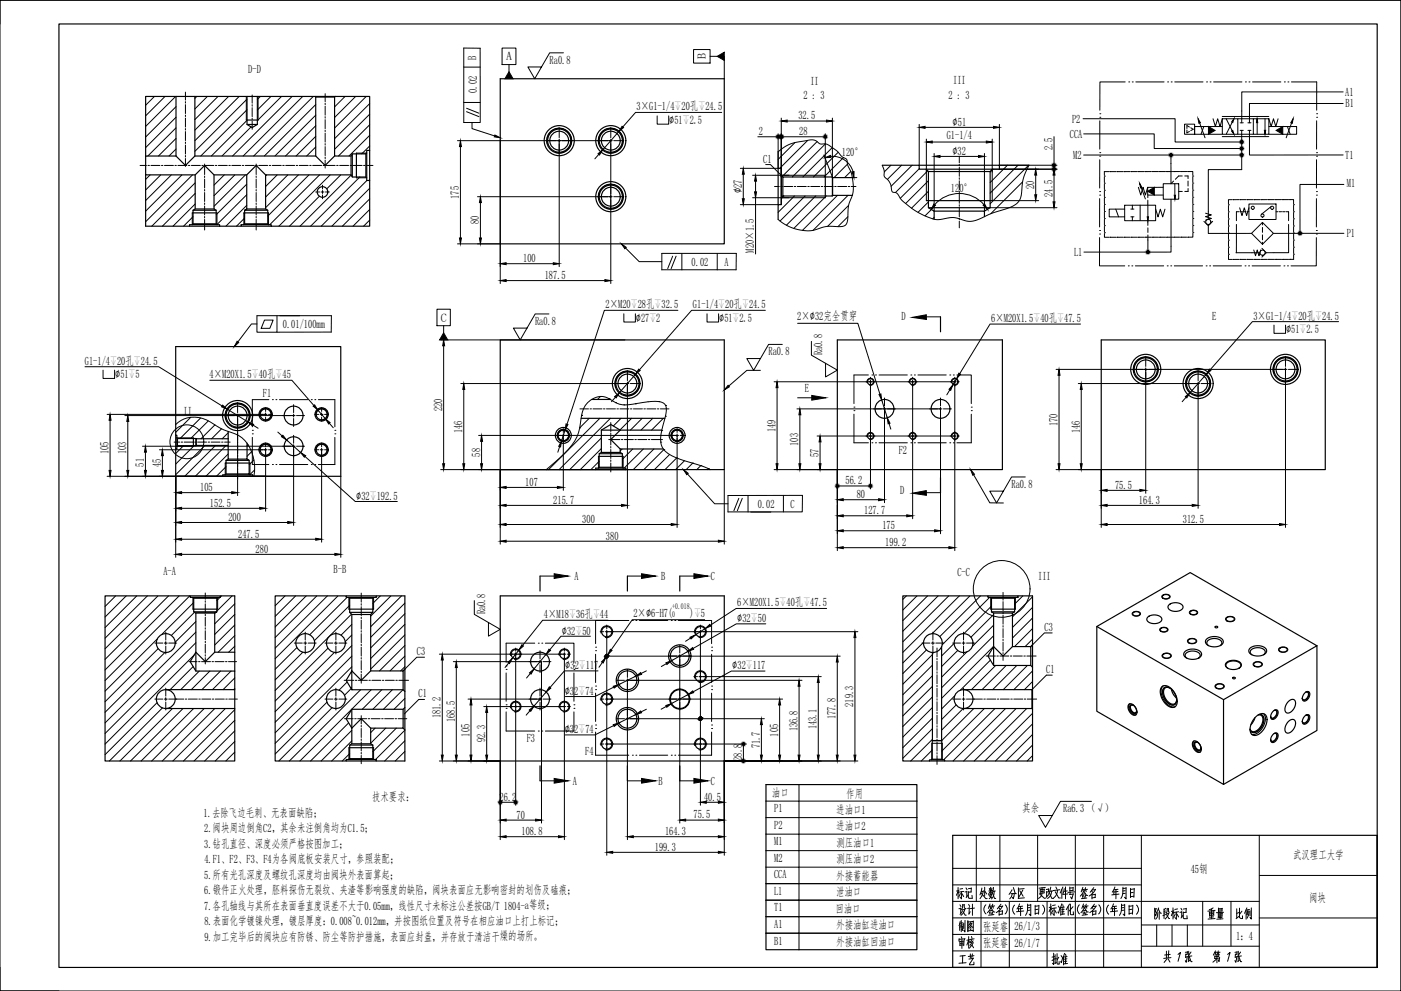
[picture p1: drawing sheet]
<svg xmlns="http://www.w3.org/2000/svg" width="594mm" height="420mm" viewBox="0 0 594 420" stroke-linecap="round" stroke-linejoin="round" font-family="sans-serif">
<defs><g id="words">
<g font-size="9.3">
<text x="439.2" y="382.4">更改文件号</text>
<text x="470.3" y="382.4">年月日</text>
</g>
<g font-size="8.8">
<text x="404.3" y="382.4">标记</text>
<text x="414.2" y="382.4">处数</text>
<text x="426.5" y="382.4">分区</text>
<text x="456.8" y="382.4">签名</text>
<text x="405.3" y="389.5">设计</text>
<text x="443.4" y="389.5">标准化</text>
<text x="405.3" y="396.5">制图</text>
<text x="405.3" y="403.2">审核</text>
<text x="444.9" y="410.3">批准</text>
</g>
<g font-size="8.4">
<text x="488.2" y="390.9">阶段标记</text>
<text x="510.8" y="390.9">重量</text>
<text x="522.8" y="390.9">比例</text>
<text x="405.3" y="410.3">工艺</text>
</g>
<g font-size="7.1">
<text x="196.5" y="50.8">f</text>
<text x="109.4" y="140.4">c</text>
</g>
<g font-size="5.4">
<text x="283.8" y="52.6">∅51</text>
<text x="403.9" y="53.3">∅51</text>
<text x="403.9" y="65.6">∅32</text>
<text x="314.5" y="82" transform="rotate(-90 314.5 82)">∅27</text>
<text x="269.7" y="136.5">∅27</text>
<text x="304.9" y="136.5">∅51</text>
<text x="545.4" y="141.3">∅51</text>
<text x="48.8" y="160.4">∅51</text>
<text x="151" y="211.9">∅32</text>
<text x="312.6" y="263.8">∅32</text>
<text x="238.3" y="269">∅32</text>
<text x="239.7" y="283.7">∅32</text>
<text x="310.5" y="283.8">∅32</text>
<text x="239.5" y="294.6">∅32</text>
<text x="239.5" y="310.9">∅32</text>
</g>
<g font-size="5.1">
<text x="201.9" y="25.3" transform="rotate(-90 201.9 25.3)">B</text>
<text x="233" y="27">Ra0.8</text>
<text x="105.3" y="30.8">D-D</text>
<text x="343.6" y="35.9">II</text>
<text x="404.2" y="35.8">III</text>
<text x="202.2" y="39.3" transform="rotate(-90 202.2 39.3)">0.02</text>
<text x="340.7" y="42">2 : 3</text>
<text x="402.2" y="41.8">2 : 3</text>
<text x="570.4" y="40.8">A1</text>
<text x="269.9" y="46.8">3×G1-1/4↧20孔↧24.5</text>
<text x="570.5" y="45.5">B1</text>
<text x="338.6" y="50.6">32.5</text>
<text x="454.6" y="52">P2</text>
<text x="321.8" y="57.4">2</text>
<text x="338.9" y="57.3">28</text>
<text x="401.4" y="59.1">G1-1/4</text>
<text x="453.7" y="58.7">CCA</text>
<text x="446.3" y="63.7" transform="rotate(-90 446.3 63.7)">2.5</text>
<text x="323.7" y="69">C1</text>
<text x="357" y="66.2">120°</text>
<text x="455.1" y="67.4">M2</text>
<text x="570.4" y="67.3">T1</text>
<text x="403.2" y="81.4">120°</text>
<text x="438.5" y="80.2" transform="rotate(-90 438.5 80.2)">20</text>
<text x="446.3" y="83.4" transform="rotate(-90 446.3 83.4)">24.5</text>
<text x="571.1" y="79.4">M1</text>
<text x="194.6" y="84.3" transform="rotate(-90 194.6 84.3)">175</text>
<text x="203.1" y="95.2" transform="rotate(-90 203.1 95.2)">80</text>
<text x="571.1" y="100.5">P1</text>
<text x="319.7" y="107.1" transform="rotate(-90 319.7 107.1)">M20×1.5</text>
<text x="221.8" y="111.1">100</text>
<text x="293.3" y="112.9">0.02</text>
<text x="307.3" y="112.7">A</text>
<text x="455.4" y="108.6">L1</text>
<text x="231" y="118.3">187.5</text>
<text x="256.7" y="130.7">2×M20↧28孔↧32.5</text>
<text x="293.8" y="130.7">G1-1/4↧20孔↧24.5</text>
<text x="226.9" y="137.7">Ra0.8</text>
<text x="338" y="135.9">2×∅32完全贯穿</text>
<text x="382.3" y="135.9">D</text>
<text x="420.3" y="136.3">6×M20X1.5↧40孔↧47.5</text>
<text x="514.1" y="135.8">E</text>
<text x="531.5" y="135.5">3×G1-1/4↧20孔↧24.5</text>
<text x="119.9" y="139.2">0.01/100mm</text>
<text x="36" y="154.6">G1-1/4↧20孔↧24.5</text>
<text x="325.9" y="150.7">Ra0.8</text>
<text x="348.7" y="150.6" transform="rotate(-90 348.7 150.6)">Ra0.8</text>
<text x="88.8" y="160.2">4×M20X1.5↧40孔↧45</text>
<text x="341.3" y="166">E</text>
<text x="111.4" y="168.2">F1</text>
<text x="77.9" y="175.9">II</text>
<text x="187.5" y="174.3" transform="rotate(-90 187.5 174.3)">220</text>
<text x="196" y="183.6" transform="rotate(-90 196 183.6)">146</text>
<text x="328.8" y="183.3" transform="rotate(-90 328.8 183.3)">149</text>
<text x="448.4" y="180.6" transform="rotate(-90 448.4 180.6)">170</text>
<text x="457.8" y="183.6" transform="rotate(-90 457.8 183.6)">146</text>
<text x="338.5" y="189" transform="rotate(-90 338.5 189)">103</text>
<text x="46" y="192.6" transform="rotate(-90 46 192.6)">105</text>
<text x="53.5" y="192.6" transform="rotate(-90 53.5 192.6)">103</text>
<text x="61" y="197.8" transform="rotate(-90 61 197.8)">51</text>
<text x="203.5" y="193.6" transform="rotate(-90 203.5 193.6)">58</text>
<text x="347.1" y="193.8" transform="rotate(-90 347.1 193.8)">57</text>
<text x="381.1" y="192.6">F2</text>
<text x="68.2" y="198" transform="rotate(-90 68.2 198)">45</text>
<text x="84.9" y="208.2">105</text>
<text x="222.7" y="206">107</text>
<text x="358.5" y="205.4">56.2</text>
<text x="381.7" y="209.5">D</text>
<text x="428.9" y="206.9">Ra0.8</text>
<text x="472.8" y="207.2">75.5</text>
<text x="89" y="214.8">152.5</text>
<text x="234.6" y="213.6">215.7</text>
<text x="321.3" y="215.6">0.02</text>
<text x="335.2" y="215.3">C</text>
<text x="363.3" y="211.2">80</text>
<text x="482.9" y="213.6">164.3</text>
<text x="96.8" y="220.9">200</text>
<text x="246.9" y="221.7">300</text>
<text x="366.5" y="218">127.7</text>
<text x="501.6" y="221.7">312.5</text>
<text x="101" y="227.9">247.5</text>
<text x="374.2" y="224.4">175</text>
<text x="256.9" y="228.8">380</text>
<text x="375.4" y="231.5">199.2</text>
<text x="108.4" y="234.4">280</text>
<text x="69.3" y="243.8">A-A</text>
<text x="141.4" y="243">B-B</text>
<text x="243.6" y="245.8">A</text>
<text x="280.4" y="245.9">B</text>
<text x="301.5" y="246">C</text>
<text x="406" y="244.4">C-C</text>
<text x="440.2" y="246">III</text>
<text x="312.6" y="256.9">6×M20X1.5↧40孔↧47.5</text>
<text x="205.8" y="260.5" transform="rotate(-90 205.8 260.5)">Ra0.8</text>
<text x="230.6" y="261.9">4×M18↧36孔↧44</text>
<text x="268.6" y="261.6">2×∅6-H7(</text>
<text x="292.5" y="261.6">)↧5</text>
<text x="442.9" y="267.6">C3</text>
<text x="176.8" y="277.9">C3</text>
<text x="443.7" y="285.2">C1</text>
<text x="177.5" y="295.5">C1</text>
<text x="361.8" y="299.7" transform="rotate(-90 361.8 299.7)">219.3</text>
<text x="186.9" y="304.5" transform="rotate(-90 186.9 304.5)">181.2</text>
<text x="354.3" y="305" transform="rotate(-90 354.3 305)">177.8</text>
<text x="192.8" y="306.1" transform="rotate(-90 192.8 306.1)">168.5</text>
<text x="338.1" y="310.1" transform="rotate(-90 338.1 310.1)">136.8</text>
<text x="346.3" y="309.2" transform="rotate(-90 346.3 309.2)">143.1</text>
<text x="199.1" y="312.3" transform="rotate(-90 199.1 312.3)">105</text>
<text x="205.7" y="314.6" transform="rotate(-90 205.7 314.6)">92.3</text>
<text x="223.3" y="314.6">F3</text>
<text x="322.2" y="317.3" transform="rotate(-90 322.2 317.3)">71.7</text>
<text x="329.9" y="312.3" transform="rotate(-90 329.9 312.3)">105</text>
<text x="248.2" y="320">F4</text>
<text x="314.6" y="322.6" transform="rotate(-90 314.6 322.6)">28.8</text>
<text x="242.9" y="332.8">A</text>
<text x="279.3" y="332.8">B</text>
<text x="301.4" y="332.7">C</text>
<text x="157.8" y="339.7">技术要求：</text>
<text x="211.8" y="339.5">26.2</text>
<text x="298.5" y="339.5">40.5</text>
<text x="327.3" y="338">油口</text>
<text x="358.9" y="338.2">作用</text>
<text x="86.3" y="346.3">1.去除飞边毛刺、无表面缺陷；</text>
<text x="219.1" y="347">70</text>
<text x="294.1" y="347">75.5</text>
<text x="328.3" y="344.5">P1</text>
<text x="354.6" y="345">进油口1</text>
<text x="433.5" y="344.4">其余</text>
<text x="450.8" y="344.4">Ra6.3 （√）</text>
<text x="86.6" y="352.9">2.阀块周边倒角C2，其余未注倒角均为C1.5；</text>
<text x="328.3" y="351.5">P2</text>
<text x="354.6" y="352">进油口2</text>
<text x="86.6" y="359.5">3.钻孔直径、深度必须严格按图加工；</text>
<text x="221.2" y="354.1">108.8</text>
<text x="282" y="354.1">164.3</text>
<text x="328.3" y="358.5">M1</text>
<text x="354.7" y="359">测压油口1</text>
<text x="277.7" y="360.7">199.3</text>
<text x="328.3" y="365.5">M2</text>
<text x="354.7" y="366">测压油口2</text>
<text x="548.3" y="364.4">武汉理工大学</text>
<text x="86.6" y="366">4.F1、F2、F3、F4为各阀底板安装尺寸，参照装配；</text>
<text x="504.9" y="369.9">45钢</text>
<text x="86.6" y="372.6">5.所有光孔深度及螺纹孔深度均由阀块外表面算起；</text>
<text x="328.3" y="372.5">CCA</text>
<text x="354.6" y="373">外接蓄能器</text>
<text x="86.6" y="379.1">6.锻件正火处理，胚料探伤无裂纹、夹渣等影响强度的缺陷，阀块表面应无影响密封的划伤及磕痕；</text>
<text x="328.3" y="379.5">L1</text>
<text x="354.5" y="380">泄油口</text>
<text x="555.1" y="382.6">阀块</text>
<text x="86.6" y="385.7">7.各孔轴线与其所在表面垂直度误差不大于0.05mm，线性尺寸未标注公差按GB/T 1804-a等级；</text>
<text x="328.3" y="386.5">T1</text>
<text x="354.2" y="387">回油口</text>
<text x="86.6" y="392.3">8.表面化学镀镍处理，镀层厚度：0.008~0.012mm，并按图纸位置及符号在相应油口上打上标记；</text>
<text x="328.3" y="393.5">A1</text>
<text x="354.6" y="394">外接油缸进油口</text>
<text x="416.8" y="394.6">张延睿</text>
<text x="430.2" y="394.3">26/1/3</text>
<text x="86.6" y="398.8">9.加工完毕后的阀块应有防锈、防尘等防护措施，表面应封盖，并存放于清洁干燥的场所。</text>
<text x="328.3" y="400.5">B1</text>
<text x="354.6" y="401">外接油缸回油口</text>
<text x="416.8" y="401.6">张延睿</text>
<text x="430.2" y="401.3">26/1/7</text>
<text x="524.1" y="398.3">1：4</text>
</g>
<g font-size="5">
<text x="214.6" y="25.6">A</text>
<text x="299.3" y="25.1" transform="rotate(-90 299.3 25.1)">B</text>
<text x="186.9" y="136.3">C</text>
</g>
<g font-size="4.7">
<text x="289.5" y="52.6">↧2.5</text>
<text x="275.4" y="136.5">↧2</text>
<text x="310.7" y="136.5">↧2.5</text>
<text x="551.1" y="141.3">↧2.5</text>
<text x="54.5" y="160.4">↧5</text>
<text x="156.8" y="211.9">↧192.5</text>
<text x="318.4" y="263.8">↧50</text>
<text x="244" y="269">↧50</text>
<text x="245.5" y="283.7">↧117</text>
<text x="316.3" y="283.8">↧117</text>
<text x="245.3" y="294.6">↧74</text>
<text x="245.3" y="310.9">↧74</text>
</g>
<g font-size="3.6">
<text x="285" y="261.6">0</text>
<text x="285" y="258.3">+0.018</text>
</g>
</g></defs>
<g fill="none" stroke="#000" stroke-width=".5">
<path d="M25 10.2h559v400h-559zM212.1 33.4h95v70h-95zM74.6 40.9h-12.8v25.2M82.6 40.9h-8v25.2M82.6 40.9v25.2M82.6 40.9h51M104.4 50.9h5M104.7 40.9v11.9l2.2 1.3 2.2-1.3M104.7 52.8h4.4M109.1 40.9v11.9M133.9 41.1v25M142.1 40.9l-.2 .2v25h7l.5-.9h5.7l.4-.3v-1.1h1.3v12.7h-1.3v-1.1l-.4-.4h-5.7l-.5-.9h-36.3v14.5l.9 .5v5.8l.4 .4"/>
<path d="M142.1 40.9h14.7v22.9M142.1 40.9h-8.5l.3 .2h8M61.8 74.1v21.8h18.6M74.6 66.1l4 4 4-4h51.3l4 4 4-4M74.6 66.1h-12.8v8h21l4-4 4 4h13.8l4-4 4 4M82.8 74.1v14.5M90.8 74.1v14.5l.9 .5v5.8l.3 .4h1.1v.6M104.6 74.1v14.5M148.9 66.1v8M149.4 65.2v9.8M151.1 64.9v10.5M155.1 65.2v9.8"/>
<path d="M155.5 64.9v10.5M156.8 76.5v19.4h-41.8M330 64.3v7.1h1.3v2.7M330 71.4v15.4M331.3 74.1v12.7h-1.3v6.2M331.3 74.1v12.7M331.3 71.4v2.7M331.3 74.4l.7 .6M332 75h21v8.1h-21zM350 74.3v9.5M353 75l.1 .3M361.4 75.3h-8.3v7.5h8.3"/>
<path d="M374.1 70.1h15.7v1.6h2.9l1 1v15.4l2.4 1.4v3.5M389.8 70.1h34v1.6h-2.9M392.7 71.7h28.2l-1 1h-26.2M419.9 72.7v15.4h-26.2M423.8 70.1h12.5M81.5 95.3h-1.1v.6h12.7M81.5 90.3h10.5M90.8 88.6h-8l-.9 .5M91.7 94.9h-9.8l-.4 .4h10.5M91.7 89.1h-9.8v5.8M93.1 95.9h9.2M103.3 95.3h-1v.6h12.7"/>
<path d="M103.4 90.3h10.5M103.7 89.1v5.8M104.6 88.6l-.9 .5h9.8M104.6 88.6h8M113.5 94.9h-9.8l-.4 .4h10.6M113.9 95.3h1.1v.6M332 83.1l-.7 .7M353.1 82.8l-.1 .3M392.8 85.1h27.9M396.1 89.5h21.3v2.4M419.9 88.1l-2.5 1.4M398.8 134.3v6.4"/>
<path d="M355.1 144.1h70v55h-70zM467 144.1h95v55h-95zM246.4 177.4h35.6M250.9 169.4h7.9M74.5 190.3h.5v-5.7h-.5v-37.7h70v55h-37.4M74.5 190.3v11.6h19.9M74.5 184.6v5.7M75 185.7l.2 .2M75.2 185.9h7.9v3.1h-7.9zM75.2 189l-.2 .2M82 185.7v3.5M83.1 185.9l.1 .1"/>
<path d="M83.2 188.9l-.1 .1M95.5 196.3h10.5M96.8 186h-13.6v2.9h13.6v5.7h8v-6.7M96.8 194.6l-1 .6v5.7l-.3 .4M96.8 182.9v3.1M96.8 186v2.8M104.8 194.6l.9 .6h-9.9M105.7 195.2v5.7h-9.9M252.6 199.1h-40.5v-55h95v55h-41.7M253.7 198.5h10.6M253.8 193.5h10.4M254.1 192.4h9.8"/>
<path d="M254.1 198.1h9.8M255 191.8l-.9 .6v5.7l-.4 .4h-1.1v.6h12.8M255 182.4v9.4h8v-1.4M255 182.4l4-2.4 4 2.4zM263 191.8l.9 .6v5.7l.4 .4h1.1v.6M280.6 182.4h-17.6l-4 4 4 4h18.3M95.5 201.3h-1.1v.6M105.7 200.9l.3 .4h-10.5M106 201.3h1.1v.6h-12.7M398.8 202.5v6.4M80.7 252.6h12.7v.7h-1.1M81.8 253.3h10.5l-.4 .3h-9.8"/>
<path d="M81.8 258.3h10.5M82.1 259.4h9.8l-.9 .5h-8M91 259.9v16.6M91.9 253.6v5.8M93.4 252.6h6.1v23.9M146.8 252.6h12.8v.7h-1.1M147.9 253.3h10.6l-.4 .3h-9.8M147.9 258.3h10.5M158.1 253.6v6h-9.8M158.1 259.6l-.9 .9M159.6 252.6h12.1v31.1l-.8 .7M212.1 252.6h95v70h-95z"/>
<path d="M229 244.2v6.4M266 244.2v6.4M288.2 244.2v6.4M419 252.6h12.7v.7h-1.1M420.1 253.3h10.5l-.4 .3h-9.8M420.1 258.3h10.5M420.4 259.4l.9 .5v14.2l-2.4 4 2.4 4h15.8l.7 .8v9.2l-.2 .3h-29M420.4 259.4v-5.8l-.3-.3h-1.1v-.7h-36.2v70h11.3v-.5h.9l.3-.2 .1-7.9M421.3 259.9h8v14.2M430.2 253.6v5.8h-9.8M430.2 259.4l-.9 .5M431.7 252.6h6.1v20.8l-.7 .7"/>
<path d="M480.5 259.7l.5-.2a1.34 1.34 0 0 1 1.5-.2 1.34 1.34 0 0 1 .7 1.3 1.83 1.83 0 0 1-2.9-.5zM493.1 252.5a1.71 1.71 0 0 1 2.8 .7 1.8 1.8 0 0 1-3-.4zM495.6 256.5a4.1 4.1 0 0 1 6 .7 3.2 3.2 0 0 1-4.4 1.9 1.67 1.67 0 0 1-1.6-.8 1.67 1.67 0 0 1 0-1.8zM504.8 259.2l.2-.1a1.61 1.61 0 0 1 2.6 .8 1.79 1.79 0 0 1-3-.3zM149.2 260.5h8v23.9M395.4 276.6v37.4M399.3 274.2v39.8h-3.9M399.3 274.2l-1.3 1.6-1.2 .7-1.4 .1M399.3 274.2a4 4 0 0 0-2.6-5.4 4 4 0 0 0-5.1 3.2 4 4 0 0 0 3.8 4.6M437.8 273.4v9.5M465.1 265.6l39.6-22.8 53.7 31-39.6 22.8zM465.1 265.6v36l53.7 31v-36"/>
<path d="M486.7 261.7a4.1 4.1 0 0 1 6 .7 3.2 3.2 0 0 1-4.5 1.9 1.67 1.67 0 0 1-1.6-.8 1.67 1.67 0 0 1 .1-1.8zM492.2 266.5a1.7 1.7 0 0 1 2.8 .7 1.79 1.79 0 0 1-3-.4zM493.2 277.5l.9-.4a1.62 1.62 0 0 1 2.3 1.2 2.01 2.01 0 0 1-3.4-.5zM502.4 276.3a5 5 0 0 1 7.1 .7 2.78 2.78 0 0 1-3.4 2.6 3.4 3.4 0 0 1-4.2-2.4zM503.3 279.1a1.53 1.53 0 0 1-.7-1.8 1.53 1.53 0 0 1 1.6-1.1 3.5 3.5 0 0 1 4.7 1.7l-.7 1.2M504 271.2l.8-.3a1.61 1.61 0 0 1 2.4 1.2 2 2 0 0 1-3.4-.5zM511.6 271a5 5 0 0 1 7.1 .7 2.79 2.79 0 0 1-3.4 2.5 3.4 3.4 0 0 1-4.1-2.4zM512.5 273.7a1.54 1.54 0 0 1-.6-1.8 1.54 1.54 0 0 1 1.5-1 3.5 3.5 0 0 1 4.7 1.7l-.7 1.1M515.2 265.7l.2-.1a.5 .5 0 0 1 .6-.1 .5 .5 0 0 1 .2 .6 .56 .56 0 0 1-.6 .1 .56 .56 0 0 1-.4-.5zM520.2 261.9a2.1 2.1 0 0 1 3.2 .6 1.94 1.94 0 0 1-1.8 1 1.94 1.94 0 0 1-1.7-1.2zM530 274.9a5 5 0 0 1 7.1 .7 2.78 2.78 0 0 1-3.4 2.5 3.4 3.4 0 0 1-4.2-2.4zM530.9 277.6a1.53 1.53 0 0 1-.7-1.8 1.53 1.53 0 0 1 1.6-1 3.5 3.5 0 0 1 4.7 1.7l-.7 1.1"/>
<path d="M542.6 274.9a1.86 1.86 0 0 1 3.2 .8 2 2 0 0 1-3.4-.4zM558.4 273.8v35.9l-39.6 22.9M70.3 292.4h29.2v-7.9h-16.5l-2.4-4 2.4-4v-16.6l-.9-.5v-5.8l-.3-.3h-1.1v-.7h-36.2v70h55v-22.2h-29.2M70.3 292.4a4 4 0 0 0-4 4 4 4 0 0 0 4 4M70.3 292.4a4 4 0 0 1 4 4 4 4 0 0 1-4 4M83 284.5v-8l4 4 4-4h8.5v8M99.5 292.4v8M149.2 292.4v-31.9l-.9-.9v-6l-.4-.3h-1.1v-.7h-30.1v70h30.1v-.6h1.1l.4-.4v-5.7l.9-.5v-6.7l-2.4-4 2.4-4h21.7l.8-.7v-6.8l-.8-.8h-21.7l-2.4-4 2.4-4 4 4 4-4h13.7v8M171.7 283.7v9.5M171.7 300v9.5M408.6 292.4a4 4 0 0 0-4 4 4 4 0 0 0 4 4M408.6 292.4a4 4 0 0 1 4 4 4 4 0 0 1-4 4"/>
<path d="M421.3 282.1v-8l4 4 4-4h7.8v8M437.6 292.4v8M437.8 292.1v8.5M478.7 298.6a2.95 2.95 0 0 1 3.4 3.3 1.37 1.37 0 0 1-1.1 1.4 1.37 1.37 0 0 1-1.6-.9 3.2 3.2 0 0 1-.7-3.8zM479 298.4a3.3 3.3 0 0 0 2.7 4.7M479.4 299a2.29 2.29 0 0 1 2.1 1 2.29 2.29 0 0 1 .1 2.4 2.41 2.41 0 0 1-2.2-3.4zM480.6 299a.92 .92 0 0 0-1.2 .3 .92 .92 0 0 0 0 1.2 1.54 1.54 0 0 0 .8 1.4 1.54 1.54 0 0 0 1.6-.1l.1-.4M492.7 291.1a3.4 3.4 0 0 1 4.6 1.6 5.6 5.6 0 0 1 1 6.9 4.3 4.3 0 0 1-5.3-2.9 4.9 4.9 0 0 1-.3-5.6zM493.2 290.8a5.5 5.5 0 0 0 1.2 7.2 3.7 3.7 0 0 0 3.9 1.6M493.6 291.6a3.1 3.1 0 0 1 4.2 1.8 4.1 4.1 0 0 1 .3 5.4 4.4 4.4 0 0 1-4.9-4 3.2 3.2 0 0 1 .4-3.2zM496.1 291.7a1.79 1.79 0 0 0-2.3 .1 1.79 1.79 0 0 0-.4 2.3 4.9 4.9 0 0 0 4.4 4.4l.7-.5 .4-1.3M496.7 292.2l.9 2.3 1.2 1.4"/>
<path d="M515.7 290.4l.8-.4a1.6 1.6 0 0 1 2.3 1.3 2 2 0 0 1-3.3-.5zM520.1 280.8a4.4 4.4 0 0 1 6.3 .9 3.4 3.4 0 0 1-4.7 2 1.74 1.74 0 0 1-1.8-.8 1.74 1.74 0 0 1 .2-2.1zM520.7 283.3a1.53 1.53 0 0 1-.8-1.8 1.53 1.53 0 0 1 1.6-1.1 3.4 3.4 0 0 1 4.7 1.7l-.9 1.2M522.7 287.3l.1-.1a.49 .49 0 0 1 .7-.1 .49 .49 0 0 1 .2 .6 .56 .56 0 0 1-.6 .1 .56 .56 0 0 1-.4-.5zM531.9 281.1l.5-.3a1.69 1.69 0 0 1 2.6 1.1 2 2 0 0 1-3.4-.4zM546.3 297.5a1.68 1.68 0 0 1 2.3-.9 1.68 1.68 0 0 1 .7 2.3 3.5 3.5 0 0 1-3.8 3.3 3.4 3.4 0 0 1 .8-4.7zM553.3 293.8a1.21 1.21 0 0 1 1.8-.4 1.21 1.21 0 0 1 .2 1.8 1.99 1.99 0 0 1-2.8 1.7 2.86 2.86 0 0 1 .8-3.1zM553.7 293.5a.92 .92 0 0 1 1.1 .3 .92 .92 0 0 1-.1 1.1 1.55 1.55 0 0 1-.7 1.5 1.55 1.55 0 0 1-1.7-.1l-.1-.3M147.9 317h10.5M148.3 315.9h9.8v5.7h-9.8M149.2 300.7v8l4-4 4 4h13.7v-8M157.2 308.7v6.7h-8"/>
<path d="M157.2 315.4l.9 .5M170.9 308.7l.8 .8v13.1h-12.1M395.3 314h4.1M408.6 300.4h29l.2 .2v22h-37.3v-.5l-1.1-.2-.1-7.9M506 314.3a2.94 2.94 0 0 1 3.4 3.4 1.37 1.37 0 0 1-1.1 1.4 1.37 1.37 0 0 1-1.6-1 3.2 3.2 0 0 1-.7-3.8zM506.3 314.2a3.3 3.3 0 0 0 2.7 4.6M506.7 314.7a2.3 2.3 0 0 1 2.1 1.1 2.3 2.3 0 0 1 0 2.4 2.42 2.42 0 0 1-2.1-3.5zM507.9 314.8a.92 .92 0 0 0-1.2 .2 .92 .92 0 0 0 0 1.2 1.55 1.55 0 0 0 .8 1.5 1.55 1.55 0 0 0 1.6-.1l.1-.4M532.1 304.3l-.6 1.6-1.1 1.4M532.5 303.9a2.61 2.61 0 0 1 4.6-.1 7 7 0 0 1-5 8 2.62 2.62 0 0 1-1.9-3.8 8.4 8.4 0 0 1 2.3-4.1zM533.5 303.1a1.87 1.87 0 0 1 1.9 .8 1.87 1.87 0 0 1 0 2l-.1 .5a4.4 4.4 0 0 1-4.3 3.7l-.9-1.1M533.7 303a1.86 1.86 0 0 1 1.9 .5 1.86 1.86 0 0 1 .3 2 5.3 5.3 0 0 1-4.8 5.1l-.5-.4-.5-.9"/>
<path d="M535.9 302.6a5.9 5.9 0 0 1-1.6 7.2 4 4 0 0 1-3.5 1.6M539.9 311.3a1.21 1.21 0 0 1 1.8-.4 1.21 1.21 0 0 1 .1 1.8 2 2 0 0 1-2.8 1.8 2.88 2.88 0 0 1 .9-3.2zM539.9 301.5a1.21 1.21 0 0 1 1.8-.4 1.21 1.21 0 0 1 .1 1.8 2 2 0 0 1-2.8 1.8 2.89 2.89 0 0 1 .9-3.2zM540.2 301.2a.93 .93 0 0 1 1.2 .3 .93 .93 0 0 1-.1 1.2 1.54 1.54 0 0 1-.7 1.5 1.54 1.54 0 0 1-1.7-.1l-.1-.4M540.2 311a.93 .93 0 0 1 1.2 .3 .93 .93 0 0 1-.1 1.2 1.55 1.55 0 0 1-.8 1.4 1.55 1.55 0 0 1-1.6 0l-.1-.4M546.3 306a1.68 1.68 0 0 1 2.3-.9 1.68 1.68 0 0 1 .7 2.3 3.5 3.5 0 0 1-3.8 3.3 3.4 3.4 0 0 1 .8-4.7zM553.3 303.6a1.21 1.21 0 0 1 1.8-.4 1.21 1.21 0 0 1 .2 1.8 1.99 1.99 0 0 1-2.8 1.7 2.86 2.86 0 0 1 .8-3.1zM553.7 303.3a.92 .92 0 0 1 1.1 .3 .92 .92 0 0 1-.1 1.1 1.54 1.54 0 0 1-.7 1.5 1.54 1.54 0 0 1-1.7-.1l-.1-.3M158.1 321.6l.4 .4h-10.6M158.5 322h1.1v.6h-12.8M229 324.7v6.3M266 324.7v6.3"/>
<path d="M288.2 324.7v6.3M324.8 332.6h64v70.1h-64zM394.1 322.6h6.4M395 322.1h4.6M395.3 321.9h4.1"/>
<circle cx="237.1" cy="59.6" r="6.4"/>
<circle cx="237.1" cy="59.6" r="4.9"/>
<circle cx="237.1" cy="59.6" r="4"/>
<circle cx="237.1" cy="59.6" r="5.3"/>
<circle cx="259" cy="59.6" r="6.4"/>
<circle cx="259" cy="59.6" r="4.9"/>
<circle cx="259" cy="59.6" r="4"/>
<circle cx="259" cy="59.6" r="5.3"/>
<circle cx="136.8" cy="81.4" r="2.25"/>
<circle cx="259" cy="83.4" r="6.4"/>
<circle cx="259" cy="83.4" r="4.9"/>
<circle cx="259" cy="83.4" r="4"/>
<circle cx="259" cy="83.4" r="5.3"/>
<circle cx="485.8" cy="156.6" r="6.4"/>
<circle cx="485.8" cy="156.6" r="4.9"/>
<circle cx="485.8" cy="156.6" r="4"/>
<circle cx="485.8" cy="156.6" r="5.3"/>
<circle cx="545.1" cy="156.6" r="6.4"/>
<circle cx="545.1" cy="156.6" r="4.9"/>
<circle cx="545.1" cy="156.6" r="4"/>
<circle cx="545.1" cy="156.6" r="5.3"/>
<circle cx="100.8" cy="176.2" r="6.4"/>
<circle cx="100.8" cy="176.2" r="4.9"/>
<circle cx="100.8" cy="176.2" r="4"/>
<circle cx="100.8" cy="176.2" r="5.3"/>
<circle cx="112.6" cy="175.7" r="2.81"/>
<circle cx="112.6" cy="175.7" r="2.31"/>
<circle cx="124.5" cy="176.2" r="4"/>
<circle cx="136.4" cy="175.7" r="2.81"/>
<circle cx="136.4" cy="175.7" r="2.31"/>
<circle cx="266" cy="162.6" r="6.4"/>
<circle cx="266" cy="162.6" r="4.9"/>
<circle cx="266" cy="162.6" r="4"/>
<circle cx="266" cy="162.6" r="5.3"/>
<circle cx="369.1" cy="161.9" r="1.28"/>
<circle cx="375.1" cy="173.3" r="4"/>
<circle cx="387" cy="161.9" r="1.28"/>
<circle cx="398.8" cy="173.3" r="4"/>
<circle cx="404.9" cy="161.9" r="1.28"/>
<circle cx="508" cy="162.6" r="6.4"/>
<circle cx="508" cy="162.6" r="4.9"/>
<circle cx="508" cy="162.6" r="4"/>
<circle cx="508" cy="162.6" r="5.3"/>
<circle cx="112.6" cy="190.7" r="2.81"/>
<circle cx="112.6" cy="190.7" r="2.31"/>
<circle cx="124.5" cy="189.2" r="4"/>
<circle cx="136.4" cy="190.7" r="2.81"/>
<circle cx="136.4" cy="190.7" r="2.31"/>
<circle cx="238.9" cy="184.6" r="3.4"/>
<circle cx="238.9" cy="184.6" r="2.25"/>
<circle cx="238.9" cy="184.6" r="2.57"/>
<circle cx="238.9" cy="184.6" r="2.31"/>
<circle cx="287.1" cy="184.6" r="3.4"/>
<circle cx="287.1" cy="184.6" r="2.25"/>
<circle cx="287.1" cy="184.6" r="2.57"/>
<circle cx="287.1" cy="184.6" r="2.31"/>
<circle cx="369.1" cy="184.9" r="1.28"/>
<circle cx="387" cy="184.9" r="1.28"/>
<circle cx="404.9" cy="184.9" r="1.28"/>
<circle cx="70.3" cy="272.6" r="4"/>
<circle cx="129.4" cy="272.6" r="4"/>
<circle cx="142.4" cy="272.6" r="4"/>
<circle cx="218.7" cy="277.3" r="1.94"/>
<circle cx="239.3" cy="277.3" r="1.94"/>
<circle cx="257.3" cy="267.8" r="2.19"/>
<circle cx="257.3" cy="278.2" r=".75"/>
<circle cx="288.3" cy="278.1" r="4.7"/>
<circle cx="288.3" cy="278.1" r="4"/>
<circle cx="297" cy="267.8" r="2.19"/>
<circle cx="408.6" cy="272.6" r="4"/>
<circle cx="142.4" cy="296.4" r="4"/>
<circle cx="218.7" cy="299.6" r="1.94"/>
<circle cx="229" cy="280.5" r="4"/>
<circle cx="229" cy="296.4" r="4"/>
<circle cx="239.3" cy="299.6" r="1.94"/>
<circle cx="257.3" cy="296.4" r="2.19"/>
<circle cx="266" cy="288.4" r="4.7"/>
<circle cx="266" cy="288.4" r="4"/>
<circle cx="288.3" cy="296.4" r="4"/>
<circle cx="288.3" cy="296.4" r="4.2"/>
<circle cx="297" cy="286.9" r="2.19"/>
<circle cx="257.3" cy="315.4" r="2.19"/>
<circle cx="266" cy="304.7" r="4.7"/>
<circle cx="266" cy="304.7" r="4"/>
<circle cx="297" cy="315.4" r="2.19"/>
<circle cx="297" cy="304.7" r=".75"/>
</g>
<path d="M0 .2h594v420h-594zM0 .2v10M0 410.2v10h25" fill="none" stroke="#000" stroke-width=".42"/>
<path d="M584 354.2v56h-180v-56h180v56" fill="none" stroke="#000" stroke-width=".5"/>
<g fill="none" stroke="#000" stroke-width=".42">
<path d="M414 354.2v28M424 354.2v28M440 354.2v28M456 354.2v56M468 354.2v56M484 354.2v56M534 354.2v56M404 375.2h80M404 368.2h80M534.1 371.2h50M404 396.2h80M404 389.2h80"/>
<path d="M404 382.2h130M416 382.2v28M418 383.6a2.59 2.59 0 0 0 .1 3.9M419.6 386.7l.2 .8M420.1 386.6l.2 .8M420.3 384.9l1.1 1.8h.5M420.3 384.7l-1.6 2.3M420.8 386l-1.2 .2M421 386.5l-.4 1.3M421.5 387.8l-2.3 .2M423.7 386.1v2.1M425 386.2l-1.3 .2"/>
<path d="M425.1 387.5l-1.4 .2M425.1 386.1l-.1 1.4M425.2 384.1l-.9 1.3-1.8 1.5M426.3 383.6a2.59 2.59 0 0 1-.1 3.9M428 382.2v28M430.2 383.7a2.59 2.59 0 0 0 .1 3.9M431.9 385v1.4M432.8 384.3v3.9M434.1 386.2l-3.1 .4M435.8 383.3l-.1 2.7-.8 2.1M436.7 385.9l-1 .1M437.1 383.4v4.9l-.7-.7"/>
<path d="M439 383.8v3.9M440.1 385.5l-1.1 .2M440.4 387.1l-1.4 .2M444 382.2v28M459.2 386.7l.2 .8M459.8 386.6l.2 .8M459.9 384.9l1.1 1.8h.5M460 384.7l-1.6 2.3M460.4 386l-1.2 .2M460.6 386.5l-.3 1.3M461.1 387.8l-2.2 .2M463.3 386.1v2.1"/>
<path d="M464.7 386.2l-1.4 .2M464.7 387.5l-1.4 .2M464.7 386.1l-.1 1.4M464.9 384.1l-.9 1.3-1.9 1.5M465.9 383.6a2.59 2.59 0 0 1 0 3.9M470.1 383.7a2.59 2.59 0 0 0 0 3.9M471.7 385v1.4M472.6 384.3v3.9M473.9 386.2l-3.1 .4M475.6 383.3l-.1 2.7-.8 2.1M476.6 385.9l-1.1 .1M476.9 383.4v4.9l-.7-.7"/>
<path d="M478.8 383.8v3.9M479.9 385.5l-1.1 .2M480.2 387.1l-1.4 .2M480.4 383.8l-.2 3.8M481.9 383.7a2.59 2.59 0 0 1 0 3.9M484 392.2h50M490.5 392.2v9M497 392.2v9M503.5 392.2v9M510 382.2v19M522 382.2v19M534 389.2h50"/>
<path d="M404 403.2h80M484 401.2h50M494.6 403.3v2.9M494.8 406.6l-1.2 1.5M495.3 406.6l.8 1.3M495.6 403.1l-.2 3M496.2 404.6l-2.4 .3M496.5 406l-3 .3M499.5 404.7l1.1-.9-1.1 3.8M502.8 404.5l-.1 1.5M503.4 405.7l-.6 .1M503.4 405.5l-.4 2.5-.4-.7"/>
<path d="M503.5 403.6l-.9 .2M503.6 403.5l-.2 1.1-.6 .1M504.1 403.3l-.1 4.1M504.3 405.5l.7 2.2h.5M504.6 407l-.8 .7M505 403.6l-.9 1.4M505.4 405.3l-1.7 .2M515.1 405.4v1M515.3 403.9l.3 .8M515.4 403.2l-.9 1.8M516 406.4l-1.7 1.5M516 403.7l-.9 .2"/>
<path d="M516 404.9v3.3M516.5 403.9l.5 .8M516.6 403.2l-.5 1.4M516.8 404.7l-1.7 .2M516.9 404.6l-.2 .9M516.9 405.5l-1.8 .1M517.1 406.2l-2.1 .2M517.2 405.9l-.3 1.8-.3-.7M517.3 403.7l-.9 .2M520.6 404.7l1-.9-1 3.8M523.9 404.5l-.1 1.5M524.4 405.7l-.6 .1"/>
<path d="M524.5 405.5l-.5 2.5-.3-.7M524.5 403.6l-.8 .2M524.6 403.5l-.2 1.1-.5 .1M525.1 403.3l-.1 4.1M525.3 405.5l.8 2.2h.4M525.6 407l-.7 .7M526.1 403.6l-1 1.4M526.4 405.3l-1.7 .2"/>
</g>
<!-- layer: 0 -->
<g fill="none" stroke="#000" stroke-width=".42">
<path d="M196.6 28.4h7M307.1 23.9v9.5M104.4 40.9v10M109.4 40.9v10M194 59.6h65v60.6M200.2 51.9v2.6l9.5 3.1M203.6 43.4v-23h-7v31.5M212.1 59.3v60.9M237.1 59.3v53.8M262.4 55.7l-6.9 7.9M278.7 49.1v3.5h4.9v-3.5M306 47.7h-36.5l-5.4 6.1"/>
<path d="M321.4 58h28.6M330 56.7v14.7h-16.1M331.3 50.1v24.9M333.8 51.3h16.7M350 56.7v18.3M353 50.1v24.9l-3.6-9.3M389.8 52.7v17.4M392.3 54h29M392.8 59v26.1M420.7 59v26.1M423.8 52.7v17.4h24.4M446.9 57.9v13.8"/>
<path d="M151.1 75.4h4.4M151.1 64.9h4.4M195.2 62.1v38.8M232.1 61a5.2 5.2 0 0 1 4.6-6.6 5.2 5.2 0 0 1 5.6 5.7 5.2 5.2 0 0 1-6.5 4.6M253.9 65.5l-1.7 1.8M253.9 61a5.2 5.2 0 0 1 4.6-6.6 5.2 5.2 0 0 1 5.7 5.7 5.2 5.2 0 0 1-6.6 4.6M315.2 73.9v10.4M319.1 74.3h30.9M320.4 76.8v4.5M324.7 69.8h2l5.3 5.2M330 64.3l1.1-.9a14.8 14.8 0 0 1 7.8-3.3l2.8-.4a4.8 4.8 0 0 1 5.8 1.2l.5 .2a4.7 4.7 0 0 1 3.8 .7 21.9 21.9 0 0 1 5.6 4.9 2.35 2.35 0 0 1 2 3v.2a17.8 17.8 0 0 1 .5 17l-.2 .8a18.2 18.2 0 0 1-.9 7.4 3.9 3.9 0 0 1-4 1 18.1 18.1 0 0 0-9.9 1.5 19 19 0 0 1-14.9-4.6M352.3 66.3a9 9 0 0 1 9.4 6.5"/>
<path d="M361.4 75.3h1.9M374.1 70.1l.8 2.2a3.1 3.1 0 0 0 .7 3.2 5.6 5.6 0 0 1 2.3 3.7l.1 .9a1.54 1.54 0 0 0 2 1.6l.9 1a21 21 0 0 0 9.7 8.1 13.4 13.4 0 0 0 8.1 2.2l5.5-.8 4.3 1.2a10.4 10.4 0 0 0 9.2-1.7l3.2-1.4a30.5 30.5 0 0 0 9.8-3.7 6.6 6.6 0 0 0 2.6-5.9l.6-5 2.4-5.6M395.3 60.2h22.9M396.1 65.1v24.4M398.6 66.3h16.3M417.4 65.1v24.4M420.9 71.7h27.3M439.2 74.2v8.4M446.9 74.2v11.4M81.5 90.3v4.9M92 90.3v4.9M103.4 90.3v4.9"/>
<path d="M113.9 90.3v4.9M202.5 83.4h56.5M203.7 85.9v15M253.9 84.7a5.2 5.2 0 0 1 4.6-6.5 5.2 5.2 0 0 1 5.7 5.6 5.2 5.2 0 0 1-6.6 4.6M313.9 86.8h16.1M319.1 83.8h30.9M320.4 83.8v23.9M396.4 86.7a13.9 13.9 0 0 1 20.8 0M419.9 88.1h28.3M420.9 85.1h19.5M194 103.4h18.1M214.6 119h41.9"/>
<path d="M214.6 111.8h20M265.3 105.2l5.7 5.7h9.6M280.6 114.4v-7h31.6l-.1 7M280.6 114.4h31.5M285.2 108.6l-2.1 5.3M286.7 108.6l-2.1 5.3M289.1 107.4v7M304.1 107.4v7M109 133.8h31.5v7M264.5 133v3.5h4.9v-3.5M287.5 131.6h-31.2l-15.9 48.3M299.8 133v3.5h4.9v-3.5"/>
<path d="M324.5 131.6h-31.2l-22.2 25.2M338.2 137.1h25.5l9.4 30.1M458.2 137.4h-38.4l-12.8 21M540.2 137.8v3.5h4.9v-3.5M567.6 136.4h-36.5l-18 20.4M36 155.5h31.3l26.9 16.6M43.7 156.9v3.5h4.9v-3.5M140.5 140.8h-23M186.9 144.1h78M188.1 146.6v50M269.5 158.7l-6.9 7.8M322.4 157h-5.7l-7.7 6.7"/>
<path d="M447.8 156.6h97.3v67M449.1 159.1v37.5M480.8 158a5.2 5.2 0 0 1 4.6-6.6 5.2 5.2 0 0 1 5.7 5.7 5.2 5.2 0 0 1-6.6 4.6M485.8 156.6v52.5M511.5 158.7l-6.9 7.8M540 158a5.2 5.2 0 0 1 4.6-6.6 5.2 5.2 0 0 1 5.7 5.7 5.2 5.2 0 0 1-6.6 4.6M45.4 175.7h67.2M46.7 178.2v21.2M52.9 176.2h71.6M54.2 178.7v20.7M74.5 180a12 12 0 0 1 16.1-.2l2.9 1.8 3.1 1.3a13.9 13.9 0 0 1 11.2 12.8l.1 4.2-.2 2M89 161.2h34.8l9.3 10.7"/>
<path d="M95.7 177.5a5.2 5.2 0 0 1 4.6-6.5 5.2 5.2 0 0 1 5.7 5.6 5.2 5.2 0 0 1-6.6 4.6M96.3 173.4l8.9 5.6M100.8 176.2v33.9M110.2 176.3a2.5 2.5 0 0 1 2.2-3.1 2.5 2.5 0 0 1 2.7 2.7 2.5 2.5 0 0 1-3.1 2.2M134 176.3a2.5 2.5 0 0 1 2.2-3.1 2.5 2.5 0 0 1 2.7 2.7 2.5 2.5 0 0 1-3.2 2.2M134.7 173.8l3.3 3.8M139.7 179.5l1.6 1.8M195.4 162.6h70.6v52.9M196.7 165.1v31.5M246.6 176.1h.1M254.6 168.1h.1M258.2 169h.1"/>
<path d="M260.9 168.4l-1.6 1.9M261 164a5.2 5.2 0 0 1 4.6-6.6 5.2 5.2 0 0 1 5.7 5.7 5.2 5.2 0 0 1-6.6 4.6M261 170.7h.1M264.5 171.7h.1M269.5 171.2h.1M274.8 170.3h.1M279.4 170.3h.1M282.2 176.5h.1M282.3 171.9h.1M328.3 161.9h76.6v71.6M329.5 164.4v32.2M337.9 173.4h60.9"/>
<path d="M339.2 175.9v20.7M367.7 162.2a1.5 1.5 0 0 1 1.3-1.8 1.5 1.5 0 0 1 1.6 1.6 1.5 1.5 0 0 1-1.9 1.3M369.1 161.9v45.4M373.9 169.5l2.4 7.7M375.1 173.4v39.7M377 179.6l.7 2.3M385.5 162.2a1.5 1.5 0 0 1 1.4-1.8 1.5 1.5 0 0 1 1.6 1.6 1.5 1.5 0 0 1-1.9 1.3M387 161.9v58M398.8 173.7v52.6M402.8 165.3l-1.3 2.1M403.4 162.2a1.5 1.5 0 0 1 1.3-1.8 1.5 1.5 0 0 1 1.7 1.6 1.5 1.5 0 0 1-1.9 1.3M405.6 160.6l-1.5 2.5"/>
<path d="M457.2 162.6h50.8v52.9M458.5 165.1v31.5M502.9 168.4l-1.6 1.9M503 164a5.2 5.2 0 0 1 4.6-6.6 5.2 5.2 0 0 1 5.7 5.7 5.2 5.2 0 0 1-6.6 4.6M60.4 189.2h64.1v33.6M61.7 191.7v7.7M67.6 190.7h45v26.1M68.9 193.2v6.2M75 185.7h7M95.5 196.3v5M106 196.3v5M107.3 180.3l2.2 1.3"/>
<path d="M110.2 191.3a2.5 2.5 0 0 1 2.2-3.1 2.5 2.5 0 0 1 2.7 2.7 2.5 2.5 0 0 1-3.1 2.2M117.8 183.2l1.9 1.7M121.5 186.5l6 5.4M129.3 193.5l21.3 19.1h17.9M134 191.3a2.5 2.5 0 0 1 2.2-3.1 2.5 2.5 0 0 1 2.7 2.7 2.5 2.5 0 0 1-3.2 2.2M136.4 190.7v39.2M186.9 199.1h100.2M203 184.6h84.1v39M204.2 187.1v9.5M212.1 199.1v31.6M231.7 199.1a48.4 48.4 0 0 0 13-13.9l1.1-3.7 .6-3.8a9.3 9.3 0 0 1 9.2-9.6l2.3 .8a12.3 12.3 0 0 0 12.2 2.2l6.1-.9a7.5 7.5 0 0 1 5.8 1.2 8.9 8.9 0 0 1-.4 7.2l-.5 1.8a11.8 11.8 0 0 0 .3 10.1 18.5 18.5 0 0 0 9.6 5.1l6.6 2 3.5 1.5M236.5 185.2a2.5 2.5 0 0 1 2.2-3.1 2.5 2.5 0 0 1 2.7 2.7 2.5 2.5 0 0 1-3.2 2.2"/>
<path d="M237.3 189.4l-.8 2.3M238.9 184.6v23.3M239.6 182.2l-1.5 4.8M245.8 181.4h.1M253.8 193.5v4.9M264.2 193.5v4.9M280.2 187.5h.1M280.6 182.6h.1M281.5 190.6h.1M284.7 185.2a2.5 2.5 0 0 1 2.2-3.1 2.5 2.5 0 0 1 2.7 2.7 2.5 2.5 0 0 1-3.1 2.2M286.9 194.2h.1M293.7 196.4h.1"/>
<path d="M297.2 197.4h.1M300.4 198.7h.1M307.1 199.1v31.6M328.3 199.1h26.8v34.4M346.5 184.9h58.4M347.7 187.4v9.2M367.7 185.2a1.5 1.5 0 0 1 1.3-1.8 1.5 1.5 0 0 1 1.6 1.6 1.5 1.5 0 0 1-1.9 1.3M385.5 185.2a1.5 1.5 0 0 1 1.4-1.8 1.5 1.5 0 0 1 1.6 1.6 1.5 1.5 0 0 1-1.9 1.3M403.4 185.2a1.5 1.5 0 0 1 1.3-1.8 1.5 1.5 0 0 1 1.7 1.6 1.5 1.5 0 0 1-1.9 1.3M447.8 199.1h19.2v24.5M45.4 201.9h79.1M74.5 201.9v34.4"/>
<path d="M77 208.9h21.3M77 215.5h33.1M144.5 201.9v34.4M214.6 206.7h21.8M214.6 214.3h48.9M291.5 201l11.5 12.6h5.7M308.7 217h31.5l.1-7-31.6 .1v7M313.3 211.3l-2.1 5.2M314.7 211.3l-2 5.2M317.2 210.1v7M318.4 217.1h8.5M332.2 210v7"/>
<path d="M355.1 206h14M357.6 211.9h15M357.6 218.7h26.9M412.8 201.3l6.9 11.9 5.8 .1M469.5 214.3h36M469.5 207.9h13.8M77 235h65M77 221.5h45M77 228.6h56.9M214.6 229.5h90M214.6 222.4h70M357.6 225h38.7"/>
<path d="M357.6 232.2h44.8M469.5 222.4h73.1M81.8 253.3v5M92.3 253.3v5M147.9 253.3v5M158.4 253.3v5M350.5 258h-38.3l-11 7.1M420.1 253.3v5M430.6 253.3v5M480.3 259.7l.9-.4a1.48 1.48 0 0 1 1.6-.1 1.48 1.48 0 0 1 .7 1.4l-1.3 .6-1.6-.2a.77 .77 0 0 1-.3-1.3zM492.8 252.5l.9-.5a1.48 1.48 0 0 1 1.6 0 1.48 1.48 0 0 1 .8 1.4l-1.4 .6-1.6-.3a.78 .78 0 0 1-.3-1.2zM504.4 259.3l1-.5a1.44 1.44 0 0 1 1.6-.1 1.44 1.44 0 0 1 .7 1.5l-1.1 .5-1.4-.1-.8-.5z"/>
<path d="M180 278.6h-3.3l-5.8 5.8M186.3 277.3h53v78.7M187.5 279.8v40.3M216.5 277.9a2.25 2.25 0 0 1 2-2.8 2.25 2.25 0 0 1 2.4 2.4 2.25 2.25 0 0 1-2.8 2M218.7 277.3v64.1M220.1 275.6l-2.8 3.5M231.5 277.4l-5 6.2M237.2 277.9a2.25 2.25 0 0 1 1.9-2.8 2.25 2.25 0 0 1 2.5 2.4 2.25 2.25 0 0 1-2.9 2M250.4 269.7h-12.5l-4.8 5.8M254.9 268.5a2.5 2.5 0 0 1 2.2-3.2 2.5 2.5 0 0 1 2.7 2.7 2.5 2.5 0 0 1-3.2 2.2M257.3 278.2h99M257.7 277.6l-.8 1.2"/>
<path d="M257.9 263h-27.8l-8.5 10.6M288.2 278.5v70.5M291.7 276.2l-6.9 3.9M292.8 270.5l-2.1 1.4M294.6 268.5a2.5 2.5 0 0 1 2.2-3.2 2.5 2.5 0 0 1 2.7 2.7 2.5 2.5 0 0 1-3.1 2.2M297 267.8v73.6M298.8 262.7h-30.7l-8.9 12.8M299.1 266.5l-4.2 2.7M324.7 264.5h-12.5l-18.3 10.4M362.5 270.3v49.8M363.8 267.8h-106.5v94.8M446.2 268.4h-3.3l-5.8 5.7"/>
<path d="M492 266.4l.9-.4a1.43 1.43 0 0 1 1.6 0 1.43 1.43 0 0 1 .6 1.5l-1.2 .5-1.6-.3a.77 .77 0 0 1-.3-1.3zM493 277.5a2.35 2.35 0 0 1 3.7 .6 2.05 2.05 0 0 1-2.1 1.3 2.05 2.05 0 0 1-1.8-1.7zM503.7 271.3a2.34 2.34 0 0 1 3.8 .6 2.13 2.13 0 0 1-2.1 1.2 2.13 2.13 0 0 1-1.9-1.5zM520 261.8a2.23 2.23 0 0 1 3.6 .9 2.13 2.13 0 0 1-2.1 1.1 2.13 2.13 0 0 1-1.8-1.5zM542.4 274.8a2.21 2.21 0 0 1 3.7 .9 2.05 2.05 0 0 1-2.2 1.1 2.05 2.05 0 0 1-1.7-1.7zM180 296.6h-2.4l-6.2 6.1M192.2 280.5h36.8M193.5 283v37.1M198.5 296.4h30.5M199.7 298.9v21.2M205.1 299.6h34.2M215.7 281.1l-1.5 1.9"/>
<path d="M224.9 285.5l-1.6 2M229.6 280.5v68.5M231.6 293.4l-5.2 6M253.6 284.4h-14.3l-6.1 7.1M254.9 297a2.5 2.5 0 0 1 2.2-3.1 2.5 2.5 0 0 1 2.7 2.7 2.5 2.5 0 0 1-3.2 2.2M255.4 280.9l-1.4 2M257.3 296.4h74.6M260.2 291.3l-7.9 4h-12.6M269.6 286.7l-7.1 3.5M274.1 284.4l-2.2 1.1M282.5 299.5l-2.2 1.2M282.6 281.4l-2.2 1.2"/>
<path d="M291.8 294.5l-7.1 3.8M294.6 287.5a2.5 2.5 0 0 1 2.2-3.1 2.5 2.5 0 0 1 2.7 2.7 2.5 2.5 0 0 1-3.1 2.2M297 286.9h51.2M324.4 284.5h-14.3l-16.1 8.8M330.6 298.9v21.2M338.8 290.9v29.2M340.1 288.4h-74.1v67.6M347 289.4v30.7M355 280.7v39.4M446.2 286.2h-2.5l-6.1 6.2M480.5 299a1.05 1.05 0 0 0-1.4 .3 1.05 1.05 0 0 0 .2 1.4 1.7 1.7 0 0 0 2.3 1.6l.4-.9M496 291.7l-.1-.1a1.89 1.89 0 0 0-2.4 .1 1.89 1.89 0 0 0-.5 2.3 5.2 5.2 0 0 0 4.8 4.8l.8-.7 .3-1.3"/>
<path d="M515.4 290.4a2.35 2.35 0 0 1 3.8 .7 2.05 2.05 0 0 1-2.2 1.2 2.05 2.05 0 0 1-1.7-1.6zM531.6 281.1a2.34 2.34 0 0 1 3.7 .7 2.04 2.04 0 0 1-2.1 1.2 2.04 2.04 0 0 1-1.8-1.7zM553.7 293.4a.84 .84 0 0 1 1 0 .84 .84 0 0 1 .4 .8l-.3 1.2a1.5 1.5 0 0 1-2.4 1.1l-.2-.5M147.9 317v5M158.4 317v5M206.4 302.1v18M216.5 300.1a2.25 2.25 0 0 1 2-2.8 2.25 2.25 0 0 1 2.4 2.5 2.25 2.25 0 0 1-2.8 1.9M224.7 301.3l-1.6 1.9M237.2 300.1a2.25 2.25 0 0 1 1.9-2.8 2.25 2.25 0 0 1 2.5 2.5 2.25 2.25 0 0 1-2.9 1.9M254.9 316.1a2.5 2.5 0 0 1 2.2-3.2 2.5 2.5 0 0 1 2.7 2.8 2.5 2.5 0 0 1-3.2 2.2M257.3 315.4h59.2M260.2 307.6l-7.9 4h-12.6"/>
<path d="M266 304.7h58.1M269.6 302.9l-7.1 3.6M274.1 300.7l-2.2 1.1M294.6 316.1a2.5 2.5 0 0 1 2.2-3.2 2.5 2.5 0 0 1 2.7 2.8 2.5 2.5 0 0 1-3.1 2.2M315.2 315.4v7.2M322.9 307.2v12.9M507.8 314.7a1.05 1.05 0 0 0-1.4 .4 1.05 1.05 0 0 0 .2 1.4 1.7 1.7 0 0 0 2.3 1.5l.3-.8M533.6 303a1.76 1.76 0 0 1 2.3 2l-.1 .9a5.5 5.5 0 0 1-4.5 4.6l-.7-.4-.5-.9M540.3 301.2a.85 .85 0 0 1 1 0 .85 .85 0 0 1 .3 .9l-.3 1.1a1.5 1.5 0 0 1-2.4 1.1l-.1-.5M540.3 311a.85 .85 0 0 1 .9 0 .85 .85 0 0 1 .4 .8l-.3 1.2a1.42 1.42 0 0 1-.9 1.3 1.42 1.42 0 0 1-1.5-.3l-.1-.4M553.7 303.2a.84 .84 0 0 1 1 0 .84 .84 0 0 1 .4 .8l-.3 1.2a1.5 1.5 0 0 1-2.4 1.1l-.2-.5M186.3 322.6h25.8v33.4"/>
<path d="M324.8 339.7h14v6.9h50M338.8 332.6v7.1h50M363.8 322.6h-56.7v40M395.1 322.1v-7h4.5v7M212.1 340.1h6.6M214.6 347.7h12.5M214.6 354.7h22.2M268.5 354.7h36.1M290.7 347.7h13.9M299.5 340.1h5.1M324.8 353.7h14v6.9h50M324.8 346.6h14v7.1h50"/>
<path d="M259.8 361.4h44.8M324.8 367.7h14v7h-14h14v6.9h-14h14v7.1h-14h14v6.9h-14h14v7.1M324.8 360.6h14v7.1h50M338.8 374.7h50M338.8 381.6h50M338.8 388.7h50M338.8 395.6h50"/>
<circle cx="257.3" cy="278.2" r=".75"/>
<circle cx="297" cy="304.7" r=".75"/>
</g>
<g fill="none" stroke="#000" stroke-width=".42">
<path d="M65.5 40.9l-3.7 3.7M70 40.9l-8.2 8.2M74.5 40.9l-12.7 12.7M74.6 45.2l-12.8 12.9M74.6 49.7l-12.8 12.9M74.6 54.2l-11.9 11.9M74.6 58.7l-7.4 7.4M83.4 40.9l-.8 .8M87.9 40.9l-5.3 5.3M92.4 40.9l-9.8 9.8M96.9 40.9l-14.3 14.3M101.4 40.9l-18.8 18.8"/>
<path d="M104.7 42l-22.1 22.2M104.7 46.5l-19.6 19.6M104.7 51l-15.1 15.1M106.5 53.8l-12.4 12.3M110.4 40.9l-1.3 1.3M114.9 40.9l-5.8 5.8M119.4 40.9l-10.3 10.2M123.9 40.9l-25.3 25.2M128.4 40.9l-25.3 25.2M132.8 40.9l-25.2 25.2M133.9 53.3l-12.8 12.8M133.9 57.8l-8.3 8.3"/>
<path d="M133.9 44.3l-21.8 21.8M133.9 48.8l-17.3 17.3M146.3 40.9l-4.4 4.4M150.8 40.9l-8.9 8.9M155.3 40.9l-13.4 13.4M156.8 43.9l-14.9 14.9M156.8 48.4l-14.9 14.9M156.8 52.9l-13.3 13.2M156.8 57.4l-8.8 8.7M342.5 59.5l-11.9 11.9M63.7 74.1l-1.9 2M68.2 74.1l-6.4 6.4"/>
<path d="M72.7 74.1l-10.9 10.9M74.6 63.2l-2.9 2.9M77.1 74.1l-15.3 15.4M81.6 74.1l-19.8 19.9M82.8 77.5l-18.4 18.4M95.1 74.1l-4.3 4.4M99.6 74.1l-8.8 8.9M104.1 74.1l-13.3 13.4M104.6 78.1l-12.9 12.9M113.1 74.1l-.5 .5M117.5 74.1l-4.9 5M122 74.1l-9.4 9.5"/>
<path d="M126.5 74.1l-13.9 13.9M131 74.1l-17.5 17.5M133.9 62.3l-3.9 3.8M135.5 74.1l-21.1 21.2M140 74.1l-21.7 21.8M144.5 74.1l-5.9 6M148.9 74.2l-21.7 21.7M152.6 75l-20.9 20.9M155.6 76.5l-19.4 19.4M156.8 61.9l-3.4 3.3M156.8 79.8l-16.1 16.1M337.1 60.5l-7.1 7.1"/>
<path d="M346.5 60l-14.8 14.8M350 61l-14 14M352.9 62.6l-12.4 12.4M355.4 64.5l-10.5 10.5M357.7 66.8l-8.3 8.2M359.4 69.6l-5.7 5.7M360.8 72.7l-2.6 2.6M377.8 70.1l-2.8 2.8M382.3 70.1l-6 6M386.8 70.1l-8.9 8.9M389.8 71.6l-10.1 10M393.4 72.4l-11.6 11.7"/>
<path d="M393.7 76.6l-9.7 9.7M421 71.7l-1.1 1.2M427.2 70.1l-7.3 7.3M431.7 70.1l-11.8 11.8M433.6 77.1l-13.5 13.5M436.2 70.1l-16.3 16.3M81.9 91.9l-4.1 4M82.8 82l-13.9 13.9M82.8 86.5l-9.4 9.4M103.7 92.5l-3.4 3.4M104.6 82.6l-12.6 12.6M104.6 87.1l-8.8 8.8"/>
<path d="M135.4 83.2l-12.7 12.7M156.8 84.3l-11.6 11.6M156.8 88.8l-7.1 7.1M156.8 93.3l-2.6 2.6M332.4 83.1l-1.1 1.1M336.9 83.1l-6.9 6.9M341.4 83.1l-10.6 10.6M345.9 83.1l-12.4 12.4M350.4 83.1l-13.8 13.7M355.1 82.8l-14.8 14.9M359.5 91.9l-4.2 4.2M359.6 82.8l-14.8 14.9"/>
<path d="M359.8 87.1l-8.8 8.9M393.7 81.1l-7.2 7.2M393.7 85.6l-4.4 4.4M395 88.8l-2.8 2.7M396.1 92.2l-.6 .6M80.9 176.9l-6.4 6.4M85.1 177.2l-8.7 8.7M88.3 178.4l-7.4 7.5M249.9 177.4l-4.1 4M254.3 177.4l-21.7 21.7M254.6 168.1l-1.2 1.3M258.2 169l-.3 .4"/>
<path d="M258.8 177.4l-21.7 21.7M263.3 177.4l-3.2 3.2M267.8 177.4l-4.9 4.9M272.3 177.4l-5 5M276.8 177.4l-5 5M281.3 177.4l-5 5M77.8 189l-3.3 3.3M82.3 189l-7.8 7.8M86.9 188.9l-12.4 12.4M91.1 180.1l-5.9 5.9M91.4 188.9l-13.1 13M93.9 181.8l-4.2 4.2"/>
<path d="M95.8 197.9l-4 4M95.9 188.9l-13.1 13M96.8 183.5l-2.6 2.5M96.8 192.5l-9.5 9.4M105.2 188.5l-.4 .5M106.7 191.5l-1.9 2M107.7 195l-2 2M108 199.2l-2.1 2M254.1 195.6l-3.5 3.5M255 185.7l-13.4 13.4M255 190.2l-8.9 8.9M263.8 190.4l-.8 .8"/>
<path d="M268.3 190.4l-4.4 4.4M272.8 190.4l-8.1 8.1M277.3 190.4l-8.8 8.7M281.5 190.6l-8.5 8.5M283.9 192.7l-6.4 6.4M286.9 194.2l-4.9 4.9M290.2 195.3l-3.7 3.8M293.7 196.4l-2.7 2.7M297.2 197.4l-1.7 1.7M300.4 198.7l-.4 .4M49 252.6l-4.5 4.5M53.5 252.6l-9 9"/>
<path d="M58 252.6l-13.5 13.5M62.5 252.6l-18 18M67 252.6l-22.5 22.5M71.5 252.6l-27 27M76 252.6l-31.5 31.5M80.5 252.6l-36 36M82.1 255.4l-13.6 13.6M82.5 259.6l-9.8 9.8M91.2 259.8l-.2 .2M93.3 253.3l-1.4 1.3M93.9 252.6l-.5 .5M98.4 252.6l-6.5 6.5"/>
<path d="M99.5 256l-8.5 8.5M120.9 252.6l-4.2 4.2M125.3 252.6l-8.6 8.7M129.8 252.6l-13.1 13.2M134.3 252.6l-17.6 17.7M138.8 252.6l-22.1 22.2M143.3 252.6l-26.6 26.7M147.2 253.3l-15.9 15.8M148.3 256.7l-15 14.9M161.3 252.6l-3.2 3.2M165.8 252.6l-8.6 8.6M170.3 252.6l-13.1 13.1"/>
<path d="M171.7 255.7l-14.5 14.5M384.3 252.6l-1.5 1.5M388.8 252.6l-6 6M393.3 252.6l-10.5 10.5M397.8 252.6l-15 15M402.3 252.6l-19.5 19.5M406.8 252.6l-24 24M411.3 252.6l-16 16.1M415.8 252.6l-17.3 17.3M419.6 253.3l-20.1 20.1M420.4 257l-11.7 11.6M433.7 252.6l-3.5 3.5"/>
<path d="M437.8 253l-8.5 8.5M437.8 257.5l-8.5 8.5M66.7 270.9l-22.2 22.1M67.1 275l-22.6 22.5M69.9 276.6l-25.4 25.4M82.3 277.7l-37.8 37.8M83 263.5l-8.7 8.8M83 268l-38.5 38.5M83 272.5l-38.5 38.5M99.5 274l-2.5 2.5M99.5 260.5l-8.5 8.5M99.5 265l-8.5 8.5"/>
<path d="M99.5 269.5l-7 7M125.9 274.5l-9.2 9.3M128.4 276.5l-11.7 11.8M139.1 274.8l-22.4 22.4M139.5 270l-22.8 22.7M141.8 276.6l-25.1 25.1M149 260.4l-9.2 9.3M149.2 264.7l-4.6 4.6M149.2 269.2l-2.8 2.8M149.2 273.7l-32.5 32.5M149.2 278.2l-32.5 32.5M171.7 269.2l-14.5 14.5"/>
<path d="M171.7 273.7l-10.8 10.7M171.7 278.2l-6.3 6.2M171.7 260.2l-14.5 14.5M171.7 264.7l-14.5 14.5M391.6 272.3l-8.8 8.8M392.8 275.6l-10 10M395.4 277.5l-12.6 12.6M404.6 272.8l-5.3 5.3M406.1 275.8l-6.8 6.8M410 276.4l-10.7 10.7M420 279.9l-12.8 12.7M421.3 260.6l-9.6 9.6"/>
<path d="M421.3 265l-9 9M421.3 269.5l-22 22.1M421.3 274l-22 22.1M437.8 262l-8.5 8.5M437.8 266.5l-7.6 7.6M437.8 271l-3.1 3.1M66.6 297.9l-22.1 22.1M81.9 282.6l-9.8 9.8M84.5 284.5l-7.9 7.9M89 284.5l-7.9 7.9M93.5 284.5l-7.9 7.9M98 284.5l-7.9 7.9"/>
<path d="M99.5 287.4l-4.9 5M99.5 291.9l-.4 .5M138.7 297.7l-22 22M147.2 289.2l-3.4 3.4M148.9 292l-2.8 2.8M149.2 282.7l-32.5 32.5M152.9 292.4l-30.2 30.2M157.4 292.4l-30.2 30.2M161.9 292.4l-8.3 8.3M166.4 292.4l-8.3 8.3M170.9 292.4l-8.3 8.3M171.7 282.6l-1.8 1.8"/>
<path d="M171.7 296.1l-4.6 4.6M395.4 282l-12.6 12.6M395.4 286.5l-12.6 12.6M395.4 291l-12.6 12.5M395.4 295.5l-12.6 12.5M395.4 300l-12.6 12.5M404.8 295l-5.5 5.6M405.4 298.9l-6.1 6.2M422.2 282.1l-10.3 10.3M426.7 282.1l-10.3 10.3M431.2 282.1l-10.3 10.3M435.7 282.1l-10.3 10.3"/>
<path d="M437.8 284.5l-7.9 7.9M437.8 289l-3.4 3.4M68.9 300.1l-22.5 22.5M73.1 300.4l-22.2 22.2M77.6 300.4l-22.2 22.2M82.1 300.4l-22.3 22.2M86.6 300.4l-22.3 22.2M91.1 300.4l-22.3 22.2M95.6 300.4l-22.3 22.2M99.5 300.9l-21.7 21.7M99.5 305.4l-17.2 17.2M99.5 309.9l-12.7 12.7"/>
<path d="M99.5 314.4l-8.2 8.2M99.5 318.9l-3.7 3.7M140.8 300l-22.6 22.6M147.8 306.5l-16.1 16.1M148.3 319.5l-3.1 3.1M149.2 309.6l-13 13M149.2 314.1l-8.5 8.5M159.1 308.7l-1.9 1.9M163.6 308.7l-6.4 6.4M168.1 308.7l-10 10M171.7 309.6l-12.5 12.4M171.7 314.1l-8.6 8.5"/>
<path d="M171.7 318.6l-4.1 4M395.3 318l-4.6 4.6M395.4 304.5l-12.6 12.5M395.4 308.9l-12.6 12.6M395.4 313.4l-9.2 9.2M408.4 300.4l-9.1 9.2M412.9 300.4l-13.6 13.6M417.4 300.4l-18 18.1M421.9 300.4l-21.7 21.7M426.4 300.4l-22.3 22.2M430.9 300.4l-22.3 22.2M435.4 300.4l-22.3 22.2"/>
<path d="M437.8 302.4l-20.2 20.2M437.8 306.9l-15.7 15.7M437.8 311.4l-11.2 11.2M437.8 315.9l-6.7 6.7M437.8 320.4l-2.2 2.2"/>
</g>
<g fill="none" stroke="#000" stroke-width=".42">
<path d="M231.6 59.6h4.3M237.1 59v.6h-.6M237.1 54.1v4.3M237.7 59.6h-.6v.7M238.4 59.6h4.3M253.5 59.6h4.2M259 59v.6h-.6M259 54.1v4.3M259.6 59.6h-.6v.7M260.2 59.6h4.3M136.8 78.5v1.6M237.1 60.9v4.3"/>
<path d="M259 60.9v4.3M259 77.9v4.2M133.9 81.4h1.6M136.8 80.8v.6h-.7M136.8 82.6v1.7M137.4 81.4h-.6v.6M138 81.4h1.6M253.5 83.4h4.2M259 82.8v.6h-.6M259 84.6v4.3M259.6 83.4h-.6v.6M260.2 83.4h4.3"/>
<path d="M266 157.1v4.3M369.1 160v.6M387 160v.6M404.9 160v.6M480.3 156.6h4.3M485.8 156v.6h-.6M485.8 151.1v4.3M485.8 157.9v4.2M486.5 156.6h-.7v.6M487.1 156.6h4.3M508 157.1v4.3M539.6 156.6h4.2"/>
<path d="M545.1 156v.6h-.6M545.1 151.1v4.3M545.1 157.9v4.2M545.7 156.6h-.6v.6M546.3 156.6h4.3M95.2 176.2h4.3M100.8 175.6v.6h-.7M100.8 170.7v4.2M100.8 177.4v4.3M101.4 176.2h-.6v.6M102 176.2h4.3M109.7 175.7h1.7"/>
<path d="M112.6 175.1v.6h-.6M112.6 172.8v1.6M112.6 176.9v1.7M113.3 175.7h-.7v.6M113.9 175.7h1.7M119.9 176.2h3.4M124.5 175.6v.6h-.6M124.5 171.6v3.3M124.5 177.4v3.4M125.1 176.2h-.6v.6M125.8 176.2h3.3M133.4 175.7h1.7"/>
<path d="M136.4 175.1v.6h-.6M136.4 172.8v1.6M136.4 176.9v1.7M137 175.7h-.6v.6M137.6 175.7h1.7M260.5 162.6h4.3M266 162v.6h-.6M266 163.9v4.2M266.7 162.6h-.7v.6M267.3 162.6h4.3M367.2 161.9h.7M369.1 161.2v.7h-.6"/>
<path d="M369.1 163.1v.7M369.7 161.9h-.6v.6M370.4 161.9h.6M370.4 173.4h3.4M375.1 172.7v.7h-.7M375.1 168.7v3.4M375.1 174.6v3.4M375.7 173.4h-.6v.6M376.3 173.4h3.4M385.1 161.9h.6M387 161.2v.7h-.6M387 163.1v.7"/>
<path d="M387.6 161.9h-.6v.6M388.2 161.9h.7M394.2 173.4h3.4M398.8 172.7v.7h-.6M398.8 168.7v3.4M398.8 174.6v3.4M399.4 173.4h-.6v.6M400.1 173.4h3.3M403 161.9h.6M404.9 161.2v.7h-.7M404.9 163.1v.7M405.5 161.9h-.6v.6"/>
<path d="M406.1 161.9h.7M502.5 162.6h4.3M508 162v.6h-.6M508 163.9v4.2M508.7 162.6h-.7v.6M509.3 162.6h4.3M109.7 190.7h1.7M112.6 190.1v.6h-.6M112.6 187.8v1.6M112.6 191.9v1.7M113.3 190.7h-.7v.6M113.9 190.7h1.7"/>
<path d="M119.9 189.2h3.4M124.5 188.6v.6h-.6M124.5 184.6v3.3M124.5 190.4v3.4M125.1 189.2h-.6v.6M125.8 189.2h3.3M133.4 190.7h1.7M136.4 190.1v.6h-.6M136.4 187.8v1.6M136.4 191.9v1.7M137 190.7h-.6v.6M137.6 190.7h1.7"/>
<path d="M236 184.6h1.6M238.9 184v.6h-.7M238.9 181.7v1.7M238.9 185.9v1.6M239.5 184.6h-.6v.6M240.1 184.6h1.6M284.2 184.6h1.7M287.1 184v.6h-.6M287.1 181.7v1.7M287.1 185.9v1.6M287.7 184.6h-.6v.6M288.4 184.6h1.6"/>
<path d="M367.2 184.9h.7M369.1 184.2v.7h-.6M369.1 183v.6M369.1 186.1v.7M369.7 184.9h-.6v.6M370.4 184.9h.6M385.1 184.9h.6M387 184.2v.7h-.6M387 183v.6M387 186.1v.7M387.6 184.9h-.6v.6M388.2 184.9h.7"/>
<path d="M403 184.9h.6M404.9 184.2v.7h-.7M404.9 183v.6M404.9 186.1v.7M405.5 184.9h-.6v.6M406.1 184.9h.7M65.7 272.6h3.3M70.3 272v.6h-.6M70.3 268v3.4M70.3 273.9v3.4M70.9 272.6h-.6v.7M71.5 272.6h3.4"/>
<path d="M124.8 272.6h3.4M129.4 272v.6h-.6M129.4 268v3.4M129.4 273.9v3.4M130.1 272.6h-.7v.7M130.7 272.6h3.4M137.8 272.6h3.4M142.4 272v.6h-.6M142.4 268v3.4M142.4 273.9v3.4M143.1 272.6h-.7v.7M143.7 272.6h3.4"/>
<path d="M216.1 277.3h1.3M218.7 276.7v.6h-.7M218.7 274.8v1.3M218.7 278.6v1.3M219.3 277.3h-.6v.7M219.9 277.3h1.3M229 279.9v.6h-.6M229 275.9v3.4M236.8 277.3h1.3M239.3 276.7v.6h-.6M239.3 274.8v1.3M239.3 278.6v1.3"/>
<path d="M239.9 277.3h-.6v.7M240.6 277.3h1.3M254.5 267.8h1.5M257.3 267.2v.6h-.6M257.3 265v1.6M257.3 269.1v1.5M257.9 267.8h-.6v.6M258.6 267.8h1.5M283.6 278.1h3.4M288.2 277.5v.6h-.6M288.2 273.5v3.4M288.2 279.4v3.4"/>
<path d="M288.9 278.1h-.7v.7M289.5 278.1h3.4M294.2 267.8h1.6M297 267.2v.6h-.6M297 265v1.6M297 269.1v1.5M297.6 267.8h-.6v.6M298.2 267.8h1.6M391 272.6h3.3M395.6 272v.6h-.7M395.6 268v3.4M395.6 273.9v3.4"/>
<path d="M396.2 272.6h-.6v.7M396.8 272.6h3.4M404 272.6h3.3M408.6 272v.6h-.6M408.6 268v3.4M408.6 273.9v3.4M409.2 272.6h-.6v.7M409.8 272.6h3.4M65.7 296.4h3.3M70.3 295.8v.6h-.6M70.3 291.8v3.3M70.3 297.6v3.4"/>
<path d="M70.9 296.4h-.6v.6M71.5 296.4h3.4M137.8 296.4h3.4M142.4 295.8v.6h-.6M142.4 291.8v3.3M142.4 297.6v3.4M143.1 296.4h-.7v.6M143.7 296.4h3.4M216.1 299.6h1.3M218.7 298.9v.7h-.7M218.7 297v1.3M219.3 299.6h-.6v.6"/>
<path d="M219.9 299.6h1.3M224.4 296.4h3.3M224.4 280.5h3.3M229 295.8v.6h-.6M229 281.8v3.3M229 291.8v3.3M229 297.6v3.4M229.6 296.4h-.6v.6M229.6 280.5h-.6v.6M230.3 296.4h3.3M230.3 280.5h3.3M236.8 299.6h1.3"/>
<path d="M239.3 298.9v.7h-.6M239.3 297v1.3M239.9 299.6h-.6v.6M240.6 299.6h1.3M254.5 296.4h1.5M257.3 295.8v.6h-.6M257.3 293.6v1.5M257.3 297.6v1.6M257.9 296.4h-.6v.6M258.6 296.4h1.5M261.4 288.4h3.4M266 287.8v.6h-.6"/>
<path d="M266 283.8v3.4M266 289.7v3.4M266.7 288.4h-.7v.7M267.3 288.4h3.4M283.6 296.4h3.4M288.2 295.8v.6h-.6M288.2 291.8v3.3M288.2 297.6v3.4M288.9 296.4h-.7v.6M289.5 296.4h3.4M294.2 286.9h1.6M297 286.2v.7h-.6"/>
<path d="M297 284.1v1.5M297 288.1v1.6M297.6 286.9h-.6v.6M298.2 286.9h1.6M404 296.4h3.3M408.6 295.8v.6h-.6M408.6 291.8v3.3M408.6 297.6v3.4M409.2 296.4h-.6v.6M409.8 296.4h3.4M218.7 300.8v1.3M239.3 300.8v1.3"/>
<path d="M254.5 315.4h1.5M257.3 314.8v.6h-.6M257.3 312.6v1.6M257.3 316.7v1.6M257.9 315.4h-.6v.7M258.6 315.4h1.5M261.4 304.7h3.4M266 304.1v.6h-.6M266 300.1v3.4M266 306v3.3M266.7 304.7h-.7v.6M267.3 304.7h3.4"/>
<path d="M294.2 315.4h1.6M297 314.8v.6h-.6M297 312.6v1.6M297 316.7v1.6M297.6 315.4h-.6v.7M298.2 315.4h1.6"/>
</g>
<!-- layer: 0 -->
<g fill="#000" stroke="#000" stroke-width=".42">
<path d="M209.9 57.2l2.2 1.2-2.5-.4zM263.8 53.6l.6 .5-2 1.6zM331.3 51.3l2.5-.4v.8zM350.5 50.9l2.5 .4-2.5 .4zM389.8 54l2.5-.4v.8zM392.8 60.2l2.5-.4v.8zM418.2 59.8l2.5 .4-2.5 .4zM421.3 53.6l2.5 .4-2.5 .4zM195.2 59.6l.5 2.5h-.9zM253.6 65.2l1.9-1.6-1.3 2.1zM315.2 71.4l.4 2.5h-.8zM320.4 74.3l.4 2.5h-.8z"/>
<path d="M349.8 66.9l2.3-1 .2 .8zM361.3 72.9l.9-.1-.1 2.5zM396.1 66.3l2.5-.4v.8zM414.9 65.9l2.5 .4-2.5 .4zM439.2 71.7l.4 2.5h-.8zM446.9 71.7l.5 2.5h-.9zM203.7 83.4l.4 2.5h-.8zM314.8 84.3h.8l-.4 2.5zM320 81.3h.8l-.4 2.5zM396 86.5l.7 .5-1.8 1.8zM416.9 87l.6-.5 1.2 2.3zM438.8 82.6h.8l-.4 2.5z"/>
<path d="M446.5 85.6h.9l-.5 2.5zM194.8 100.9h.9l-.5 2.5zM203.3 100.9h.8l-.4 2.5zM212.1 119l2.5-.5v.9zM212.1 111.8l2.5-.4v.8zM234.6 111.4l2.5 .4-2.5 .4zM256.5 118.5l2.5 .5-2.5 .4zM263.5 103.4l2.1 1.5-.6 .6zM188.1 144.1l.4 2.5h-.8zM270.8 156.5l.7 .6-2 1.6zM406.6 158.2l.7 .5-1.7 1.9zM449.1 156.6l.4 2.5h-.9z"/>
<path d="M512.8 156.5l.7 .6-2 1.6zM46.7 175.7l.4 2.5h-.8zM54.2 176.2l.4 2.5h-.8zM94.4 171.8l1.9 1.6-2.3-.9zM105.2 179l2.3 .9-.4 .7zM132.8 172.2l.6-.5 1.3 2.1zM138 177.6l2 1.6-.6 .5zM196.7 162.6l.4 2.5h-.9zM240 179.7l.8 .3-1.2 2.2zM260.6 168.1l2-1.6-1.3 2.2zM308.7 163.4l.6 .6-2.2 1.3zM329.5 161.9l.4 2.5h-.8z"/>
<path d="M339.2 173.4l.4 2.5h-.8zM372.7 167.3l.8-.3 .4 2.5zM376.3 177.2l1.1 2.2-.8 .3zM404.1 163.1l-1 2.4-.7-.4zM458.5 162.6l.4 2.5h-.8zM502.6 168.1l2-1.6-1.4 2.2zM46.3 199.4h.8l-.4 2.5zM53.8 199.4h.8l-.4 2.5zM61.7 189.2l.4 2.5h-.8zM61.3 199.4h.8l-.4 2.5zM68.9 190.7l.4 2.5h-.9zM68.4 199.4h.9l-.4 2.5z"/>
<path d="M119.9 184.5l1.6 2-2.1-1.3zM127.5 191.9l2.1 1.3-.5 .6zM187.7 196.6h.8l-.4 2.5zM196.2 196.6h.9l-.4 2.5zM204.2 184.6l.4 2.5h-.8zM203.8 196.6h.8l-.4 2.5zM238.1 187l-.4 2.5-.8-.3zM329.1 196.6h.8l-.4 2.5zM338.8 196.6h.8l-.4 2.5zM347.7 184.9l.4 2.5h-.8zM347.3 196.6h.8l-.4 2.5zM448.6 196.6h.9l-.4 2.5z"/>
<path d="M458.1 196.6h.8l-.4 2.5zM74.5 208.9l2.5-.4v.8zM74.5 215.5l2.5-.4v.8zM98.3 208.5l2.5 .4-2.5 .4zM110.1 215.1l2.5 .4-2.5 .4zM212.1 206.7l2.5-.5v.9zM212.1 214.3l2.5-.5v.9zM236.4 206.2l2.5 .5-2.5 .4zM263.5 213.8l2.5 .5-2.5 .4zM289.8 199.1l2 1.6-.6 .5zM355.1 211.9l2.5-.5v.9zM355.1 218.7l2.5-.4v.8z"/>
<path d="M372.6 211.4l2.5 .5-2.5 .4zM384.5 218.3l2.5 .4-2.5 .4zM411.6 199.1l1.6 2-.7 .4zM467 207.9l2.5-.4v.8zM467 214.3l2.5-.5v.9zM483.3 207.5l2.5 .4-2.5 .4zM505.5 213.8l2.5 .5-2.5 .4zM74.5 235l2.5-.4v.9zM74.5 221.5l2.5-.4v.8zM74.5 228.6l2.5-.4v.8zM122 221.1l2.5 .4-2.5 .4zM133.9 228.2l2.5 .4-2.5 .4z"/>
<path d="M142 234.6l2.5 .4-2.5 .5zM212.1 229.5l2.5-.5v.9zM212.1 222.4l2.5-.4v.8zM284.6 222l2.5 .4-2.5 .4zM304.6 229l2.5 .5-2.5 .4zM355.1 225l2.5-.4v.9zM355.1 232.2l2.5-.4v.8zM396.3 224.6l2.5 .4-2.5 .5zM402.4 231.8l2.5 .4-2.5 .4zM467 222.4l2.5-.4v.8zM542.6 222l2.5 .4-2.5 .4zM187.5 277.3l.5 2.5h-.9z"/>
<path d="M221.3 273.4l.7 .5-1.9 1.7zM232.8 275.2l.6 .6-1.9 1.6zM257 278.9h.3zM258.8 275.3l.7 .5-1.8 1.8zM292.6 270.2l2.3-1-1.9 1.7zM291.7 276.2l2-1.6 .4 .7zM299.1 266.5l1.9-1.8 .4 .7zM362.5 267.8l.4 2.5h-.8zM193.5 280.5l.4 2.5h-.8zM199.7 296.4l.4 2.5h-.8zM215.4 280.8l1.9-1.7-1.3 2.2zM224.5 285.3l2-1.7-1.3 2.2z"/>
<path d="M232.9 291.2l.7 .6-2 1.6zM256.9 278.8l-1.1 2.3-.7-.5zM260 291l2.5-.8-2.1 1.5zM269.6 286.7l2.1-1.5 .3 .7zM282.3 299.1l2.4-.8-2 1.6zM282.4 281l2.4-.9-2 1.6zM291.8 294.5l2-1.6 .4 .8zM330.6 296.4l.4 2.5h-.8zM338.8 288.4l.4 2.5h-.8zM347 286.9l.4 2.5h-.8zM355 278.2l.4 2.5h-.8zM206.4 299.6l.4 2.5h-.8z"/>
<path d="M224.4 301l2-1.6-1.3 2.2zM260 307.2l2.5-.7-2.1 1.5zM269.6 302.9l2.1-1.5 .3 .8zM296.7 305.4h.3zM322.9 304.7l.4 2.5h-.9zM187.1 320.1h.9l-.5 2.5zM193.1 320.1h.8l-.4 2.5zM199.3 320.1h.8l-.4 2.5zM206 320.1h.8l-.4 2.5zM297 340.1l2.5-.4v.9zM304.6 339.7l2.5 .4-2.5 .5zM322.4 320.1h.9l-.4 2.5z"/>
<path d="M330.2 320.1h.8l-.4 2.5zM338.4 320.1h.8l-.4 2.5zM346.6 320.1h.8l-.4 2.5zM354.6 320.1h.8l-.4 2.5zM362.1 320.1h.8l-.4 2.5zM212.1 347.7l2.5-.4v.8zM212.1 354.7l2.5-.4v.9zM227.1 347.3l2.5 .4-2.5 .4zM236.8 354.3l2.5 .4-2.5 .5zM266 354.7l2.5-.4v.9zM288.2 347.7l2.5-.4v.8zM304.6 347.3l2.5 .4-2.5 .4z"/>
<path d="M304.6 354.3l2.5 .4-2.5 .5zM257.3 361.4l2.5-.4v.8zM304.6 361l2.5 .4-2.5 .4z"/>
<path d="M329.6 58h.4zM329.7 58.1l.3-.1zM329.7 58.2l.3-.2z"/>
<path d="M329.7 57.8l.3 .2zM329.7 57.9l.3 .1z"/>
<path d="M330 58l-.2 .2zM330 58v.3zM330 58v.3z"/>
<path d="M329.9 57.7l.1 .3zM329.8 57.7l.2 .3zM329.7 57.8l.3 .2z"/>
<path d="M330 58l.1 .2zM330 58l.2 .2zM330 58l.2 .2z"/>
<path d="M330.1 57.7l-.1 .3zM330.1 57.7l-.1 .3zM330 57.7v.3z"/>
<path d="M330 58h.3zM330 58h.3zM330 58l.2-.2z"/>
<path d="M331 58h.3zM331 58.1l.3-.1zM331 58.2l.3-.2z"/>
<path d="M331 57.9l.3 .1zM331 58h.3zM331 58.1l.3-.1z"/>
<path d="M331 58.2l.3-.2zM331.3 58l-.2 .2zM331.3 58v.3z"/>
<path d="M331 57.8l.3 .2zM331 57.9l.3 .1z"/>
<path d="M331.3 58l-.2 .2zM331.3 58v.3zM331.3 58v.3z"/>
<path d="M331.1 57.7l.2 .3zM331 57.8l.3 .2zM331 57.8l.3 .2z"/>
<path d="M331.3 58v.3zM331.3 58l.2 .2zM331.3 58l.2 .2z"/>
<path d="M331.2 57.7l.1 .3zM331.1 57.7l.2 .3zM331 57.8l.3 .2z"/>
<path d="M331.3 58l.2 .2zM331.3 58l.2 .2zM331.3 58l.2 .2z"/>
<path d="M331.4 57.7l-.1 .3zM331.3 57.7v.3zM331.2 57.7l.1 .3z"/>
<path d="M331.3 58l.2 .2zM331.3 58h.3z"/>
<path d="M331.5 57.7l-.2 .3zM331.4 57.7l-.1 .3zM331.3 57.7v.3z"/>
<path d="M331.3 58h.3zM331.3 58h.3zM331.3 58l.3-.1z"/>
<path d="M331.3 58h.3zM331.3 58l.3-.1zM331.5 57.7l-.2 .3z"/>
<path d="M349.7 57.9l.3 .1zM349.7 58h.3zM349.7 58.1l.3-.1z"/>
<path d="M349.7 58.2l.3-.2zM350 58l-.2 .2zM350 58v.3z"/>
<path d="M349.8 57.7l.2 .3zM349.7 57.8l.3 .2zM349.7 57.8l.3 .2z"/>
<path d="M350 58v.3zM350 58l.1 .2zM350 58l.2 .2z"/>
<path d="M350.1 57.7l-.1 .3zM350 57.7v.3zM349.9 57.7l.1 .3z"/>
<path d="M350 58l.2 .2zM350 58h.3z"/>
<path d="M350 58h.3zM350 58l.2-.2zM350.1 57.7l-.1 .3z"/>
<path d="M446.6 71.7h.3zM446.6 71.8l.3-.1zM446.7 71.9l.2-.2z"/>
<path d="M446.6 70.2l.3-.1zM446.7 70.3l.2-.2zM446.9 70.1l-.1 .3z"/>
<path d="M446.7 69.9l.2 .2zM446.6 70l.3 .1zM446.6 70.1h.3z"/>
<path d="M446.8 71.5l.1 .2zM446.7 71.6l.2 .1zM446.6 71.6l.3 .1z"/>
<path d="M446.9 71.7l-.1 .3zM446.9 71.7l-.1 .3z"/>
<path d="M446.9 70.1l-.1 .3zM446.9 70.1l.2 .3zM446.9 70.1l.2 .3z"/>
<path d="M446.9 71.7l.2 .3zM446.9 71.7l.2 .3zM446.9 71.7l.2 .3z"/>
<path d="M446.8 69.8l.1 .3zM446.8 69.8l.1 .3zM446.8 69.8l.1 .3z"/>
<path d="M446.9 71.4v.3zM446.8 71.4l.1 .3zM446.8 71.5l.1 .2z"/>
<path d="M446.9 70.1l.3 .2zM446.9 70.1l.3 .2zM446.9 70.1h.4z"/>
<path d="M447.1 69.8l-.2 .3zM446.9 69.8v.3z"/>
<path d="M446.9 71.7l.3 .2zM446.9 71.7h.4zM446.9 71.7h.4z"/>
<path d="M446.9 71.7l.3-.1zM447.1 71.5l-.2 .2zM447.1 71.4l-.2 .3z"/>
<path d="M446.9 70.1h.4zM446.9 70.1l.3-.2zM447.1 69.8l-.2 .3z"/>
<path d="M354.8 206h.3zM354.8 206.1l.3-.1zM354.8 206.2l.3-.2z"/>
<path d="M354.8 205.9l.3 .1zM354.8 205.9l.3 .1z"/>
<path d="M355.1 206l-.2 .3zM355.1 206v.4zM355.1 206v.4z"/>
<path d="M355 205.7l.1 .3zM354.9 205.8l.2 .2zM354.9 205.8l.2 .2z"/>
<path d="M355.1 206l.2 .3zM355.1 206l.2 .3zM355.1 206l.2 .2z"/>
<path d="M355.3 205.8l-.2 .2zM355.2 205.7l-.1 .3zM355.1 205.7v.3z"/>
<path d="M355.1 206h.3zM355.1 206h.3zM355.1 206l.2-.1z"/>
<path d="M368.8 205.9l.3 .1zM368.8 206h.3zM368.8 206.1l.3-.1z"/>
<path d="M368.9 206.2l.2-.2zM369.1 206l-.2 .3zM369.1 206v.4z"/>
<path d="M368.9 205.8l.2 .2zM368.9 205.8l.2 .2zM368.9 205.9l.2 .1z"/>
<path d="M369.1 206v.4zM369.1 206l.2 .3zM369.1 206l.3 .2z"/>
<path d="M369.2 205.7l-.1 .3zM369.1 205.7v.3zM369 205.7l.1 .3z"/>
<path d="M369.1 206l.3 .2zM369.1 206l.3 .1z"/>
<path d="M369.1 206l.3-.1zM369.1 206l.3-.1zM369.3 205.8l-.2 .2z"/>
<path d="M256.6 278.2l.7 .1zM256.6 278.2l.7 .1z"/>
<path d="M256.6 278.3l.7 .1zM256.6 278.3l.7 .1z"/>
<path d="M256.6 278.4l.7 .2zM256.6 278.4l.7 .2z"/>
<path d="M256.6 278.6l.7 .1zM256.6 278.6l.7 .1z"/>
<path d="M256.7 278.7l.6 .1zM256.7 278.7l.6 .1z"/>
<path d="M256.8 278.8h.5zM256.8 278.8h.5z"/>
<path d="M256.9 278.8l.4 .1zM256.9 278.8l.4 .1z"/>
<path d="M257.3 277.5h.3zM257.3 277.5h.3z"/>
<path d="M257.3 277.5h.4zM257.3 277.5h.4z"/>
<path d="M257.3 277.5l.5 .1zM257.3 277.5l.5 .1z"/>
<path d="M257.3 277.6l.6 .1zM257.3 277.6l.6 .1z"/>
<path d="M257.3 277.7l.6 .1zM257.3 277.7l.6 .1z"/>
<path d="M257.3 277.8l.7 .1zM257.3 277.8l.7 .1z"/>
<path d="M257.3 277.9l.7 .2zM257.3 277.9l.7 .2z"/>
<path d="M257.3 278.1l.7 .1zM257.3 278.1l.7 .1z"/>
<path d="M296.2 304.7l.8 .1zM296.2 304.7l.8 .1z"/>
<path d="M296.3 304.8l.7 .1zM296.3 304.8l.7 .1z"/>
<path d="M296.3 304.9l.7 .2zM296.3 304.9l.7 .2z"/>
<path d="M296.3 305.1l.7 .1zM296.3 305.1l.7 .1z"/>
<path d="M296.4 305.2l.6 .1zM296.4 305.2l.6 .1z"/>
<path d="M296.5 305.3h.5zM296.5 305.3h.5z"/>
<path d="M296.6 305.3l.4 .1zM296.6 305.3l.4 .1z"/>
<path d="M297 304h.3zM297 304h.3z"/>
<path d="M297 304h.4zM297 304h.4z"/>
<path d="M297 304l.5 .1zM297 304l.5 .1z"/>
<path d="M297 304.1l.6 .1zM297 304.1l.6 .1z"/>
<path d="M297 304.2l.6 .1zM297 304.2l.6 .1z"/>
<path d="M297 304.3l.7 .1zM297 304.3l.7 .1z"/>
<path d="M297 304.4l.7 .2zM297 304.4l.7 .2z"/>
<path d="M297 304.6l.7 .1zM297 304.6l.7 .1z"/>
<path d="M314.9 315.5l.3-.1zM315 315.6l.2-.2zM315.2 315.4l-.1 .3z"/>
<path d="M315 315.3l.2 .1zM314.9 315.4h.3zM314.9 315.4h.3z"/>
<path d="M315.2 315.4l-.1 .3zM315.2 315.4l.1 .3zM315.2 315.4l.2 .3z"/>
<path d="M315.1 315.2l.1 .2zM315.1 315.2l.1 .2zM315.1 315.2l.1 .2z"/>
<path d="M315.2 315.4l.2 .3zM315.2 315.4l.3 .1zM315.2 315.4l.3 .1z"/>
<path d="M315.3 315.2l-.1 .2zM315.2 315.1v.3z"/>
<path d="M315.2 315.4h.3zM315.2 315.4h.3zM315.4 315.2l-.2 .2z"/>
<path d="M211.9 340l.2 .1zM211.8 340.1h.3z"/>
<path d="M212 339.9l.1 .2zM211.9 339.9l.2 .2zM211.9 340l.2 .1z"/>
<path d="M212.3 339.9l-.2 .2zM212.2 339.9l-.1 .2zM212.1 339.8v.3z"/>
<path d="M218.5 339.9l.2 .2zM218.5 339.9l.2 .2zM218.4 340l.3 .1z"/>
<path d="M218.8 339.9l-.1 .2zM218.7 339.8v.3zM218.6 339.9l.1 .2z"/>
<path d="M314.9 322.6h.3zM314.9 322.7l.3-.1zM315 322.8l.2-.2z"/>
<path d="M315.1 322.4l.1 .2zM315 322.5l.2 .1zM314.9 322.5l.3 .1z"/>
<path d="M315.2 322.6l-.1 .3zM315.2 322.6v.4z"/>
<path d="M315.2 322.6v.4zM315.2 322.6l.2 .3zM315.2 322.6l.2 .3z"/>
<path d="M315.2 322.3v.3zM315.1 322.3l.1 .3zM315.1 322.4l.1 .2z"/>
<path d="M315.2 322.6l.3 .1zM315.2 322.6l.3 .1zM315.2 322.6l.3-.1z"/>
<path d="M315.2 322.6l.3-.1zM315.4 322.4l-.2 .2zM315.3 322.3l-.1 .3z"/>
<path d="M211.8 340.1h.3zM211.8 340.2l.3-.1zM211.9 340.3l.2-.2z"/>
<path d="M212.1 340.1l-.2 .3zM212.1 340.1l-.1 .3zM212.1 340.1l.1 .3z"/>
<path d="M212.1 340.1l.2 .3zM212.1 340.1l.2 .3zM212.1 340.1l.3 .1z"/>
<path d="M212.1 340.1l.3 .1zM212.1 340.1h.3zM212.1 340.1l.3-.1z"/>
<path d="M218.4 340.1h.3zM218.4 340.1h.3zM218.4 340.2l.3-.1z"/>
<path d="M218.4 340.3l.3-.2zM218.7 340.1l-.2 .3zM218.7 340.1l-.1 .3z"/>
<path d="M218.7 340.1l.1 .3zM218.7 340.1l.2 .3zM218.7 340.1l.2 .3z"/>
<path d="M218.7 340.1l.2 .2zM218.7 340.1l.3 .1z"/>
<path d="M218.7 340.1h.3zM218.7 340.1l.2-.1zM218.9 339.9l-.2 .2z"/>
</g>
<g fill="none" stroke="#000" stroke-width=".42">
<circle cx="79.2" cy="187.3" r="7.2"/>
<circle cx="424.7" cy="249.7" r="12"/>
</g>
<!-- layer: lable3 -->
<path d="M392.8 134.3h6M338.2 168.7h6M392.8 208.9h6M229 244.2h6M266 244.2h6M288.2 244.2h6M229 331h6M266 331h6M288.2 331h6" fill="none" stroke="#000" stroke-width=".42"/>
<path d="M386.8 134.6l6-1.1v1.9zM344.2 167.7l6 1-6 1zM386.8 209.1l6-1.1v2zM235 243.2l6 1-6 1zM272 243.2l6 1-6 1zM294.2 243.2l6 1-6 1zM235 330l6 1-6 1zM272 330l6 1-6 1zM294.2 330l6 1-6 1z" fill="#000" stroke="#000" stroke-width=".42"/>
<!-- layer: 11 -->
<g fill="none" stroke="#000" stroke-width=".42">
<path d="M477.1 34.7h-10.7v12M478.6 34.7h.1M480.1 34.7h.1M481.6 34.7h12M495.1 34.7h.1M496.6 34.7h.1M498.1 34.7h12M511.6 34.7h.1M513.1 34.7h.1M514.6 34.7h12M528.1 34.7h.1M529.6 34.7h.1"/>
<path d="M531.1 34.7h12M544.6 34.7h.1M546.1 34.7h.1M547.6 34.7h10.7v12M569.6 39h-43l-.1 13.1M459.3 50.3h39v9.9h28.2M459.5 56.8h29.9v6.2h37.1M466.4 51.2l-.1 12M466.4 49.7h.1M466.4 48.2h.1M502.3 52.7h4.3v4.2h-4.3zM503.3 55.1v1.2l1.1-.6"/>
<path d="M504.4 53.9l-1.1-.7v1.3M504.9 54.2l1.1 .6-1.1 .6M508.7 52.2l2.3 6.2M510.5 53.6l-1.2 3.3M514.4 50.4l1 3.2 .9-3.2 1 3.2 1-3.2M518.3 57.9h19.7M518.3 49.4h19.7M518.3 53.6h-11.7v3.3h11.7M518.3 50.4h6.6v6.5h-6.6zM519.9 50.3l2.6 5.1M522.5 51.8l-2.5 5.1M524.9 56.9h6.6"/>
<path d="M524.9 50.4h6.6M525.9 55.3h1.3M525.9 52.1h1.3M526.5 55.3v10.4M529.2 55.3h1.3M529.2 52.1h1.3M529.8 55.3v10.4h39.8M531.5 50.4h6.5v6.5h-6.5zM533.1 50.3v6.6M536.4 50.3v5M538 50.4l1 3.2 1-3.2 1 3.2 1-3.2M538.1 53.6h11.7v3.3h-11.7"/>
<path d="M545.9 53.6l1.2 3.3M547.7 52.2l-2.3 6.2M558.3 48.2h.1M558.3 49.7h.1M558.3 51.2v12M569.6 43.9h-39.8v8.2M459.5 65.7h37M466.3 66.2h.1M466.3 67.7v12M466.3 64.7h.1M483.9 79.6l1.8 4.7M486.7 79.4l-1 3.3-1-3.3-1 3.3-1-3.3"/>
<path d="M493.2 79.4h-6.5v3.3h6.5M493.3 77.9h6.5v6.6h-6.5zM496.5 77.9v-12.2h30v6.2h-14.1v21M498.2 77.9v6.5M558.3 66.2h.1M558.3 67.7l-.1 12M558.3 64.7h.1M569.8 78.2h-18.6l.1 20.7M466.3 99.2h.1M466.3 97.7h.1M466.3 84.2v12M466.3 82.7h.1"/>
<path d="M466.3 81.2h.1M473.1 88.7l1.2 3.2M476.9 87h13.1v6.6h-13.1zM476.9 88.7h-6.6v3.2h6.6M479.5 91.9h1.3M479.5 88.6h1.3M480.2 87v1.6M480.2 91.9v1.7M483.5 87v6.5M486.7 87v6.6M490.1 88.7l.9 3.3 1-3.3 1 3.3 1-3.3M496.5 84.5l.1 22.4h-9.8"/>
<path d="M510.5 93.8l1.9 1.9 1.8-1.9M511.2 90.4l2.5 .7-2.5 .8 2.5 .7-2.5 .7M512.4 95.7v3.3M524.3 99v8.2M525.7 88.1l.9 3.3 1-3.3 1 3.3 1-3.3M529.6 86.5h11.5v6.6h-11.5zM530.7 99h-18.3M535.3 94.3l4.7 4.6-4.7 4.7-4.6-4.7zM539 87.6l-4.1 3.3M546.4 98.9v8.2h-9.4M558.2 97.7h.1M558.2 99.2h.1"/>
<path d="M558.2 84.2v12M558.2 81.2h.1M558.2 82.7h.1M569.9 98.9l-29.9 .1M466.3 100.7l-.1 12h10.7M478.4 112.7h.1M479.9 112.7h.1M481.4 112.7h12M486.7 101.8l.1 5.1h-27.2M494.9 112.7h.1M496.4 112.7h.1M497.9 112.7h12"/>
<path d="M511.4 112.7h.1M512.9 112.7h.1M514.4 112.7h12M524.1 107.2h10.1M527.9 112.7h.1M529.4 112.7h.1M530.9 112.7h12M534.6 106l-.7 2.4-.8-2.4-.7 2.4-.8-2.4M535.1 105.3l1.9 1.8-1.9 1.9M544.4 112.7h.1M545.9 112.7h.1M558.2 100.7v12h-10.8"/>
<path d="M368.2 159h-6.1v12.1M369.7 159h.1M371.2 159h.1M372.7 159h12M386.2 159h.1M387.7 159h.1M389.2 159h12M402.7 159h.1M404.2 159h.1M405.7 159h6.2v12.1M114 169.4h-7v11.5M115.5 169.4h.1"/>
<path d="M117 169.4h.1M118.5 169.4h12M132 169.4h.1M133.5 169.4h.1M135 169.4h7v11.5M362.1 172.6h.1M362.1 174.1h.1M362.1 175.6v12.1h6.1M411.9 172.6h.1M411.9 174.1h.1M411.9 175.6v12.1h-6.2M107 182.4h.1"/>
<path d="M107 183.9h.1M107 185.4v11.5h7M115.5 196.9h.1M117 196.9h.1M118.5 196.9h12M132 196.9h.1M133.5 196.9h.1M142 182.4h.1M142 183.9h.1M142 185.4v11.5h-7M369.7 187.7h.1M371.2 187.7h.1"/>
<path d="M372.7 187.7h12M386.2 187.7h.1M387.7 187.7h.1M389.2 187.7h12M402.7 187.7h.1M404.2 187.7h.1M226.7 272.7h-12.1v8.1M228.3 272.7h.1M229.7 272.7h.1M231.2 272.7h12.2v8.1M252.6 274.4h.1M252.6 275.9h.1"/>
<path d="M252.6 277.4v12M266.6 263.1h-14v9.8M268.1 263.1h.1M269.6 263.1h.1M271.1 263.1h12M284.6 263.1h.1M286.1 263.1h.1M287.6 263.1h14.1v9.8M301.7 274.4h.1M301.7 275.9h.1M301.7 277.4v12M214.6 282.3h.1"/>
<path d="M214.6 283.8h.1M214.6 298.8h.1M214.6 285.3v12M243.4 282.3h.1M243.4 283.8h.1M243.4 298.8h.1M243.4 285.3v12M252.6 290.9h.1M252.6 292.4h.1M252.6 293.9v12M301.7 290.9h.1M301.7 292.4h.1"/>
<path d="M301.7 293.9v12M214.6 300.3h.1M214.6 301.8v8.1h12.1M228.3 309.9h.1M229.7 309.9h.1M243.4 300.3h.1M243.4 301.8v8.1h-12.2M252.6 307.4h.1M252.6 308.9h.1M252.6 310.4v9.8h14M301.7 307.4h.1M301.7 308.9h.1"/>
<path d="M301.7 310.4v9.8h-14.1M268.1 320.2h.1M269.6 320.2h.1M271.1 320.2h12M284.6 320.2h.1M286.1 320.2h.1"/>
<circle cx="512.4" cy="94.1" r="1.1"/>
<circle cx="531.2" cy="88.1" r=".66"/>
<circle cx="535.3" cy="91.4" r=".66"/>
<circle cx="539.4" cy="88.1" r=".66"/>
<circle cx="535.4" cy="107.1" r="1.1"/>
</g>
<!-- layer: 12 -->
<g fill="none" stroke="#000" stroke-width=".42">
<path d="M468.3 74.7h.1M468.3 75v2.4M468.3 77.7h.1M468.3 78v2.4M470.2 72.8h-1.9v1.6M470.5 72.8h.1M470.8 72.8h2.4M473.5 72.8h.1M473.8 72.8h2.4M476.5 72.8h.1M479.2 72.7l-2.4 .1M479.5 72.7h.1"/>
<path d="M479.8 72.7h2.4M482.5 72.7h.1M482.8 72.7h2.4M485.5 72.7h.1M488.2 72.7h-2.4M488.5 72.7h.1M488.8 72.7h2.4M491.5 72.7h.1M491.8 72.7h2.4M494.5 72.7h.1M494.8 72.7h2.4M497.5 72.7h.1"/>
<path d="M497.6 76.8l-1.1 1.1M500.2 72.7h-2.4M500.5 72.7h.1M500.8 72.7h2.4M501.3 74.6h-1.5l-1.4 1.4M502.4 74.6h1.4v1.1M503.5 72.7h.1M503.8 76.8v2.1M503.8 79.9v1.3h-1.4M503.8 72.7h2v1.6M505.8 74.6h.1M505.8 74.9v2.4"/>
<path d="M505.8 77.6h.1M505.8 77.9v2.4M468.3 80.7h.1M468.3 83.7h.1M468.3 81v2.4M468.3 84v2.4M468.3 86.7h.1M468.3 89.7h.1M468.3 92.7h.1M468.3 95.7h.1M468.3 87v2.4M468.3 90v2.4"/>
<path d="M468.3 93v2.4M468.3 96v2.4M468.3 98.7h.1M468.3 99v1.6h2M486.7 82.7v1.1M486.7 84.9v2.1M486.7 93.4v2.2M486.7 96.6v2M486.7 99.6v2.2M501.3 81.2h-1.5M505.8 86.6h.1M505.8 83.6h.1"/>
<path d="M505.8 80.6h.1M505.8 80.9v2.4M505.8 83.9v2.4M505.8 95.6h.1M505.8 92.6h.1M505.8 89.6h.1M505.8 95.9v2.4M505.8 86.9v2.4M505.8 89.9v2.4M505.8 92.9v2.4M505.8 98.9v1.7h-1.9M505.8 98.6h.1"/>
<path d="M520.9 92.8h.1M520.9 89.8h.1M520.9 86.8h.1M520.9 93.1v2.4M520.9 87.1v2.4M520.9 90.1v2.4M520.9 98.8h.1M520.9 95.8h.1M520.9 96.1v2.4M520.9 99.1v2.4M522.4 84.7h-1.5v1.8M522.7 84.7h.1"/>
<path d="M524.3 95.2v3.8M525.3 89.8h-1v3.8M525.4 84.6l-2.4 .1M525.7 84.6h.1M525.8 89.8h1M526 84.6h2.4M527.2 89.8h1.1M528.7 84.6h.1M528.8 89.8h.8M529 84.6h2.4M531.7 84.6h.1M532 84.6h2.4"/>
<path d="M534.7 84.6h.1M535.3 94.3v1.1M535.3 96.4v2.1M535.3 99.6v2.1M537.4 84.6h-2.4M537.7 84.6h.1M538 84.6h2.4M540.7 84.6h.1M541 84.6h2.4M541.1 89.8h.8M542.4 89.8h1M543.7 84.6h.1"/>
<path d="M543.9 89.8h1M544 84.6h2.4M545.4 89.8h1v3.8M546.4 95.1v3.8M546.7 84.6h.1M547 84.6h1.5v1.9M548.5 86.8h.1M548.5 87.1v2.4M548.5 89.8h.1M548.5 92.8h.1M548.5 95.8h.1M548.5 98.8h.1"/>
<path d="M548.5 90.1v2.4M548.5 93.1v2.4M548.5 96.1v2.4M548.5 99.1v2.4M470.6 100.6h.1M470.9 100.6h2.4M473.6 100.6h.1M476.3 100.6h-2.4M476.6 100.6h.1M476.9 100.6h2.4M479.6 100.6h.1M479.9 100.6h2.4"/>
<path d="M482.6 100.6h.1M482.9 100.6h2.4M485.6 100.6h.1M485.9 100.6h2.4M488.6 100.6h.1M488.9 100.6h2.4M491.6 100.6h.1M491.9 100.6h2.4M494.6 100.6h.1M497.3 100.6h-2.4M497.6 100.6h.1M497.9 100.6h2.4"/>
<path d="M500.6 100.6h.1M500.9 100.6h2.4M503.6 100.6h.1M520.9 104.8h.1M520.9 101.8h.1M520.9 105.1v2.4M520.9 102.1v2.4M520.9 108.1v1.9h1.5M520.9 107.8h.1M522.7 110h.1M525.4 110h-2.4M525.7 110h.1"/>
<path d="M526 110h2.4M528.7 110h.1M529 110h2.4M531.7 110h.1M532 110h2.4M534.7 110h.1M535.3 102.7v.9M537.4 110h-2.4M537.7 110h.1M538 110h2.4M540.7 110h.1M541 110h2.4"/>
<path d="M543.7 110h.1M544 110h2.4M546.7 110h.1M548.5 101.8h.1M548.5 104.8h.1M548.5 107.8h.1M548.5 108.1v1.9h-1.5M548.5 102.1v2.4M548.5 105.1v2.4"/>
</g>
<g fill="#000" stroke="#000" stroke-width=".42">
<path d="M508 50.3l1 1.8-.6 .2zM512.4 53.6l2.8 1.7-2.8 1.6zM523.3 50.3l-.5 1.7-.5-.3zM522.2 55.6l.5-.3 .5 1.6zM533.1 50.3l.2 1.7h-.5zM536.1 55.3h.6l-.3 1.6zM541.1 55.3l2.8-1.7v3.3zM548.3 50.3l-.3 2-.7-.2zM483.3 77.8l.9 1.6-.6 .3zM486.5 91.9h.5l-.3 1.7zM486.7 81.1l2.8-1.7v3.3zM497.9 82.8h.6l-.3 1.6z"/>
<path d="M526.3 59.9l.2 .3zM526.2 60l.3 .2zM526.2 60l.3 .2z"/>
<path d="M526.7 59.8l-.2 .4zM526.5 59.8v.4zM526.4 59.8l.1 .4z"/>
<path d="M496.1 65.6l.4 .1zM496.1 65.7h.4zM496.1 65.9l.4-.2z"/>
<path d="M496.2 66l.3-.3zM496.5 65.7l-.1 .4zM496.5 65.7l-.1 .4z"/>
<path d="M496.3 65.4l.2 .3zM496.3 65.4l.2 .3zM496.2 65.5l.3 .2z"/>
<path d="M496.5 65.7l.2 .4zM496.5 65.7l.2 .4zM496.5 65.7l.4 .3z"/>
<path d="M496.7 65.3l-.2 .4zM496.5 65.3v.4zM496.4 65.3l.1 .4z"/>
<path d="M496.5 65.7l.4 .2zM496.5 65.7h.4z"/>
<path d="M496.5 65.7h.4zM496.5 65.7l.4-.2zM496.8 65.4l-.3 .3z"/>
<path d="M526.1 60.1l.4 .1zM526.1 60.2h.4zM526.1 60.3l.4-.1z"/>
<path d="M526.1 62.8l.4 .2zM526.1 63h.4zM526.1 63.1l.4-.1z"/>
<path d="M526.1 65.6l.4 .1zM526.1 65.7h.4zM526.1 65.9l.4-.2z"/>
<path d="M526.2 60.5l.3-.3zM526.5 60.2l-.2 .3zM526.5 60.2v.4z"/>
<path d="M526.2 63.2l.3-.2zM526.5 63l-.1 .4zM526.5 63v.4z"/>
<path d="M526.2 66l.3-.3zM526.5 65.7l-.1 .4zM526.5 65.7l-.1 .4z"/>
<path d="M526.3 62.6l.2 .4zM526.2 62.7l.3 .3zM526.2 62.7l.3 .3z"/>
<path d="M526.3 65.4l.2 .3zM526.3 65.4l.2 .3zM526.2 65.5l.3 .2z"/>
<path d="M526.5 60.2v.4zM526.5 60.2l.2 .4zM526.5 60.2l.3 .3z"/>
<path d="M526.5 63v.4zM526.5 63l.2 .4zM526.5 63l.4 .2z"/>
<path d="M526.5 65.7l.2 .4zM526.5 65.7l.2 .4zM526.5 65.7l.3 .4z"/>
<path d="M526.7 62.6l-.2 .4zM526.5 62.6v.4zM526.4 62.6l.1 .4z"/>
<path d="M526.7 65.3l-.2 .4zM526.5 65.3v.4zM526.4 65.3l.1 .4z"/>
<path d="M526.5 60.2l.4 .3zM526.5 60.2h.4z"/>
<path d="M526.5 63l.4 .2zM526.5 63h.4z"/>
<path d="M526.5 65.7l.4 .3zM526.5 65.7h.4z"/>
<path d="M526.5 60.2h.4zM526.5 60.2l.4-.2zM526.8 59.9l-.3 .3z"/>
<path d="M526.5 63h.4zM526.5 63l.4-.3zM526.8 62.6l-.3 .4z"/>
<path d="M526.5 65.7h.4zM526.5 65.7l.4-.2zM526.8 65.4l-.3 .3z"/>
<path d="M550.9 98.8l.4 .1zM550.8 98.9h.5zM550.9 99.1l.4-.2z"/>
<path d="M550.9 99.2l.4-.3zM551.3 98.9l-.3 .4zM551.3 98.9v.4z"/>
<path d="M551 98.6l.3 .3zM551 98.6l.3 .3zM550.9 98.7l.4 .2z"/>
<path d="M551.3 98.9v.4zM551.3 98.9l.1 .4zM551.3 98.9l.2 .4z"/>
<path d="M551.4 98.6l-.1 .3zM551.3 98.5v.4zM551.1 98.6l.2 .3z"/>
<path d="M551.3 98.9l.3 .3zM551.3 98.9h.4z"/>
<path d="M551.3 98.9h.4zM551.3 98.9l.3-.2zM551.5 98.6l-.2 .3z"/>
<path d="M486.4 106.8l.4 .1zM486.3 106.9h.5zM486.4 107l.4-.1z"/>
<path d="M486.4 107.1l.4-.2zM486.8 106.9l-.3 .3zM486.8 106.9v.4z"/>
<path d="M486.5 106.6l.3 .3zM486.4 106.6l.4 .3zM486.4 106.6l.4 .3z"/>
<path d="M486.8 106.9v.4zM486.8 106.9l.1 .4zM486.8 106.9l.2 .3z"/>
<path d="M486.9 106.5l-.1 .4zM486.8 106.5v.4zM486.6 106.5l.2 .4z"/>
<path d="M486.8 106.9l.3 .2zM486.8 106.9h.4z"/>
<path d="M486.8 106.9h.4zM486.8 106.9l.3-.3zM487 106.6l-.2 .3z"/>
</g>
<g fill="none" stroke="#000" stroke-width=".42">
<path d="M78.6 39.1v3.3M137.9 39.7v3.4M78.6 43.1v.6M78.6 44.3v3.9M78.6 48.8v.6M78.6 50.1v3.8M78.6 54.5v.6M78.6 55.8v3.8M106.9 40.3v3.4M106.9 44.4v.6M106.9 45.6v3.9M106.9 50.1v.6"/>
<path d="M106.9 51.4v3.4M137.9 43.7v.7M137.9 45v3.8M137.9 49.5v.6M137.9 50.7v3.8M137.9 55.2v.6M137.9 56.4v3.9M59.4 70.1h2.7M62.7 70.1h.7M64 70.1h3.8M68.5 70.1h.6M69.7 70.1h3.8"/>
<path d="M74.2 70.1h.6M75.4 70.1h3.8M78.6 60.2v.7M78.6 61.5v3.8M78.6 65.9v.7M78.6 67.2v3.4M79.9 70.1h.6M81.2 70.1h3.8M85.6 70.1h.6M86.8 69.5v4.5M86.8 74.6v.7M86.8 75.9v3.8"/>
<path d="M86.9 70.1h3.8M91.3 70.1h.6M92.6 70.1h3.8M97 70.1h.7M98.3 70.1h3.8M102.7 70.1h.7M104 70.1h3.8M108.5 70.1h.6M108.6 69.5v4.5M108.6 74.6v.7M108.6 75.9v3.8M109.7 70.1h3.8"/>
<path d="M114.2 70.1h.6M115.4 70.1h3.9M119.9 70.1h.6M121.2 70.1h3.8M125.6 70.1h.6M126.9 70.1h3.8M131.3 70.1h.7M132.6 70.1h3.8M137 70.1h.7M137.9 60.9v.6M137.9 62.2v3.8M137.9 66.6v.6"/>
<path d="M137.9 67.9v3.3M138.3 70.1h3.8M142.7 70.1h.7M144 70.1h3.8M148.5 70.1h.6M149.7 70.1h3.8M154.2 70.1h.6M155.4 70.1h2.7M328.4 79.1h2.1M331.1 79.1h.6M332.4 79.1h3.8M336.8 79.1h.6"/>
<path d="M338.1 79.1h3.8M342.5 79.1h.7M343.8 79.1h3.8M348.2 79.1h.7M349.5 79.1h3.8M353.9 79.1h.7M355.2 79.1h3.8M359.7 79.1h.6M360.9 79.1h2.1M406.8 66.2v2.8M406.8 69.7v.6M406.8 70.9v3.9"/>
<path d="M406.8 75.4v.6M406.8 76.7v3.8M86.8 80.3v.7M86.8 81.6v3.8M86.8 86.1v.6M86.8 87.3v3.8M86.8 91.8v.6M86.8 93v4.5M108.6 80.3v.7M108.6 81.6v3.8M108.6 86.1v.6M108.6 87.3v3.8"/>
<path d="M108.6 91.8v.6M108.6 93v4.5M406.8 81.1v.6M406.8 82.4v3.8M406.8 86.8v.7M406.8 88.1v3.8M406.8 92.5v.7M406.8 93.8v2.8M245.9 173.4h3.6M250.2 173.4h.6M251.4 173.4h3.9M255.9 173.4h.6"/>
<path d="M257.2 173.4h3.8M259 179.2v3.8M261.6 173.4h.6M262.9 173.4h3.8M267.3 173.4h.7M268.6 173.4h3.8M273 173.4h.7M274.3 173.4h3.8M278.8 173.4h.6M280 173.4h3.7M73.8 187.4h2.4M76.8 187.4h.6"/>
<path d="M78.1 187.4h3.8M82.5 187.4h.7M83.8 187.4h3.8M88.2 187.4h.7M89.5 187.4h3.8M94 187.4h.6M95.2 187.4h2.4M100.8 183.5v3.1M100.8 187.2v.7M100.8 188.5v3.8M100.8 192.9v.7M100.8 194.2v3.8"/>
<path d="M100.8 198.7v.6M100.8 199.9v3.1M258.1 186.4h4.8M259 183.6v.6M259 184.9v3.8M259 189.3v.6M259 190.6v3.8M259 195v.7M259 196.3v3.8M263.5 186.4h.6M264.8 186.4h3.8M269.2 186.4h.6"/>
<path d="M270.5 186.4h3.8M274.9 186.4h.7M276.2 186.4h4.7M87 251.4v2.7M87 254.7v.6M87 256v3.8M153.2 251.5v3.8M153.2 255.9v.7M153.2 257.2v3.8M425.3 251.2v2M425.3 253.8v.7M425.3 255.1v3.8"/>
<path d="M425.3 259.5v.7M87 260.4v.7M87 261.7v3.8M87 266.1v.7M87 267.4v3.8M87 271.9v.6M87 273.1v3.8M87 277.6v.6M87 278.8v2.7M153.2 261.7v.6M153.2 262.9v3.8M153.2 267.4v.6"/>
<path d="M153.2 268.6v3.9M153.2 273.1v.6M153.2 274.4v3.8M153.2 278.8v.6M397.3 274.7v3.8M397.3 279.1v.6M418.1 278.1h4M422.7 278.1h.7M424 278.1h3.8M425.3 260.8v3.8M425.3 265.3v.6M425.3 266.5v3.8"/>
<path d="M425.3 271v.6M425.3 272.2v3.8M425.3 276.7v.6M425.3 278v2M428.4 278.1h.7M429.7 278.1h3.8M434.1 278.1h.7M435.4 278.1h4M74.3 296.4h3.7M78.6 296.4h.6M79.9 296.4h3.8M80.1 280.5h3.5"/>
<path d="M84.2 280.5h.6M84.3 296.4h.6M85.5 280.5h3.8M85.6 296.4h3.8M89.9 280.5h.6M90 296.4h.7M91.2 280.5h3.8M91.3 296.4h3.8M95.6 280.5h.7M95.7 296.4h.7M96.9 280.5h3.4M97 296.4h3.7"/>
<path d="M145.9 288.4h4.2M150.7 288.4h.6M152 288.4h3.8M153.2 280.1v3.8M153.2 284.5v.7M153.2 285.8v3.8M156.4 288.4h.7M157.7 288.4h3.8M162.1 288.4h.7M163.4 288.4h3.8M167.9 288.4h.6M169.1 288.4h4.2"/>
<path d="M397.3 280.4v3.8M397.3 284.8v.6M397.3 286.1v3.8M397.3 290.5v.7M397.3 291.8v3.8M397.3 296.2v.7M397.3 297.5v3.8M412.6 296.4h3.9M417.2 296.4h.6M418.5 296.4h3.8M422.9 296.4h.6M424.2 296.4h3.8"/>
<path d="M428.6 296.4h.6M429.9 296.4h3.8M434.3 296.4h.7M435.6 296.4h4M146.1 304.7h3.7M150.4 304.7h.6M151.7 304.7h3.8M153.2 303.4v3.5M153.2 307.6v.6M153.2 308.9v3.8M153.2 313.3v.6M153.2 314.6v3.8"/>
<path d="M153.2 319v.6M156.1 304.7h.6M157.4 304.7h3.8M161.8 304.7h.7M163.1 304.7h3.8M167.5 304.7h.7M168.8 304.7h3.7M397.3 302v.6M397.3 303.2v3.8M397.3 307.7v.6M397.3 308.9v3.8M397.3 313.4v.6"/>
<path d="M397.3 314.7v3.8M397.3 319.1v.6M153.2 320.3v3.5M397.3 320.4v3.7"/>
</g>
<path d="M238.9 22.4h-5.8l-6.4 11-2.9-5h5.8M232.8 133.1h-5.9l-6.3 11-2.9-5h5.8M331.7 146h-5.8l-6.3 11-2.9-5h5.8M344.1 144.7v5.9l11 6.3-5 2.9v-5.8M434.8 202.2h-5.9l-6.3 11-2.9-5h5.8M201.1 254.6v5.9l11 6.3-5 2.9v-5.8M462.8 339.8h-13.1l-6.4 11-2.9-5h5.8" fill="none" stroke="#000" stroke-width=".42"/>
<!-- layer: label 2 -->
<path d="M212.9 20.4h5.9v7h-5.9zM215.8 27.4v3M294.1 21h7v5.8h-7zM301.1 23.9h3M185.3 131.1h5.7v7h-5.7zM188.1 138.1v3" fill="none" stroke="#000" stroke-width=".42"/>
<path d="M215.8 30.4l1.8 3h-3.5zM304.1 23.9l3-1.7v3.4zM188.1 141.1l1.8 3h-3.5z" fill="#000" stroke="#000" stroke-width=".42"/>
<path d="M100.6 144.7l.6 .5-1.8 1.7z" fill="#000" stroke="#000" stroke-width=".42"/>
<path d="M109 137.4h-2.4l-5.7 7.5" fill="none" stroke="#000" stroke-width=".42"/>
<use href="#words"/>
</svg>
